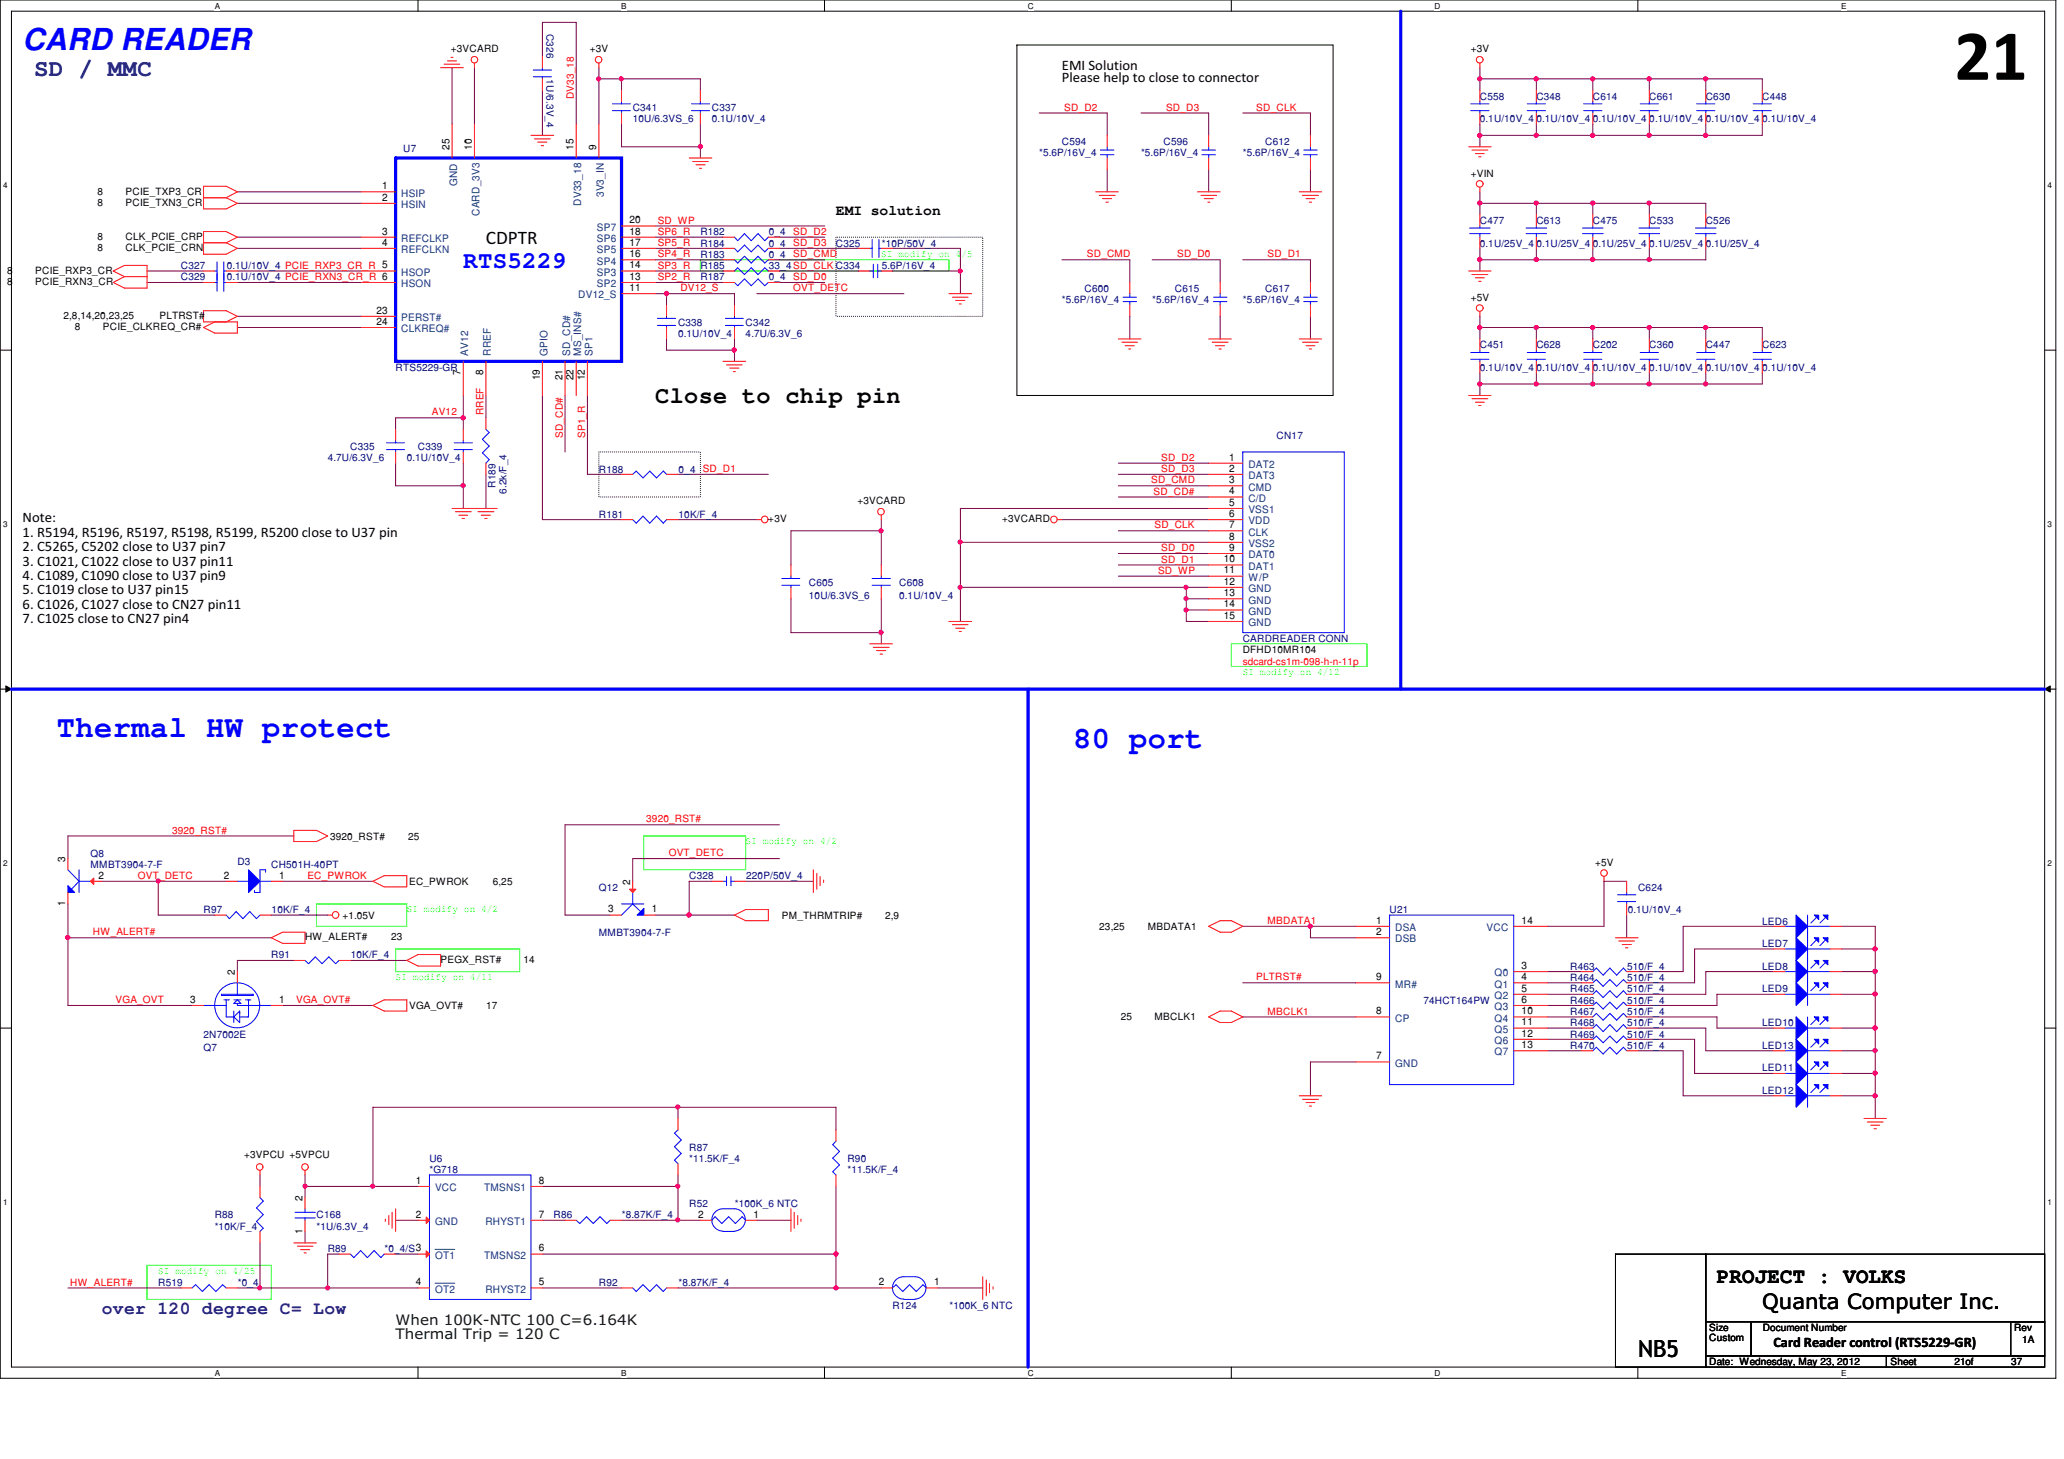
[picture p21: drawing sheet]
<svg xmlns="http://www.w3.org/2000/svg" width="297mm" height="210mm" viewBox="0 0 297 210" stroke-linecap="round" stroke-linejoin="round" font-family="sans-serif">
<defs><g id="words">
<text font-size="10.4" x="281.3" y="11.5">21</text>
<g font-size="4.4" fill="#00f">
<text x="3.3" y="7.2">CARD READER</text>
<text x="8.2" y="106">Thermal HW protect</text>
<text x="154.5" y="107.7">80 port</text>
</g>
<text font-size="3.4" fill="#00007f" x="4.9" y="10.9">SD / MMC</text>
<text font-size="3.4" fill="#00f" x="66.7" y="38.5">RTS5229</text>
<g font-size="3.4">
<text x="94.3" y="58">Close to chip pin</text>
<text x="235.7" y="195.2">NB5</text>
</g>
<g font-size="3">
<text x="247.1" y="184.6">PROJECT : VOLKS</text>
<text x="253.6" y="188.3">Quanta Computer Inc.</text>
</g>
<text font-size="2.8" x="69.9" y="35.1">CDPTR</text>
<text font-size="2.6" fill="#3f007f" x="14.6" y="189.1">over 120 degree C= Low</text>
<g font-size="2.1">
<text x="152.8" y="11.7">Please help to close to connector</text>
<text x="152.8" y="10.1">EMI Solution</text>
<text x="120.3" y="30.9">EMI solution</text>
<text x="3.3" y="75.1">Note:</text>
<text x="3.3" y="77.2">1. R5194, R5196, R5197, R5198, R5199, R5200 close to U37 pin</text>
<text x="3.3" y="79.3">2. C5265, C5202 close to U37 pin7</text>
<text x="3.3" y="81.4">3. C1021, C1022 close to U37 pin11</text>
<text x="3.3" y="83.4">4. C1089, C1090 close to U37 pin9</text>
<text x="3.3" y="85.5">5. C1019 close to U37 pin15</text>
<text x="3.3" y="87.6">6. C1026, C1027 close to CN27 pin11</text>
<text x="3.3" y="89.7">7. C1025 close to CN27 pin4</text>
<text x="255.2" y="193.8">Card Reader control (RTS5229-GR)</text>
</g>
<g font-size="2.1" fill="#003f00">
<text x="56.9" y="190.6">When 100K-NTC 100 C=6.164K</text>
<text x="56.9" y="192.7">Thermal Trip = 120 C</text>
</g>
<g font-size="1.5">
<text x="64.7" y="21.6" transform="rotate(-90 64.7 21.6)">25</text>
<text x="67.9" y="21.6" transform="rotate(-90 67.9 21.6)">10</text>
<text x="82.5" y="21.6" transform="rotate(-90 82.5 21.6)">15</text>
<text x="85.8" y="21.6" transform="rotate(-90 85.8 21.6)">9</text>
<text x="55" y="27.2">1</text>
<text x="55" y="28.9">2</text>
<text x="55" y="33.7">3</text>
<text x="55" y="35.3">4</text>
<text x="90.6" y="35.3">17</text>
<text x="90.6" y="33.7">18</text>
<text x="90.6" y="32.1">20</text>
<text x="90.6" y="40.3">13</text>
<text x="90.6" y="38.6">14</text>
<text x="90.6" y="37">16</text>
<text x="90.6" y="41.9">11</text>
<text x="54.2" y="45.1">23</text>
<text x="54.2" y="46.7">24</text>
<text x="66.3" y="53.9" transform="rotate(-90 66.3 53.9)">7</text>
<text x="69.6" y="53.9" transform="rotate(-90 69.6 53.9)">8</text>
<text x="77.7" y="54.7" transform="rotate(-90 77.7 54.7)">19</text>
<text x="80.9" y="54.7" transform="rotate(-90 80.9 54.7)">21</text>
<text x="82.5" y="54.7" transform="rotate(-90 82.5 54.7)">22</text>
<text x="84.2" y="54.7" transform="rotate(-90 84.2 54.7)">12</text>
<text x="176.9" y="66.3">1</text>
<text x="176.9" y="67.9">2</text>
<text x="176.9" y="69.5">3</text>
<text x="176.9" y="71.1">4</text>
<text x="176.9" y="74.4">6</text>
<text x="176.9" y="72.8">5</text>
<text x="176.9" y="76">7</text>
<text x="176.9" y="77.6">8</text>
<text x="176.1" y="80.9">10</text>
<text x="176.1" y="82.5">11</text>
<text x="176.9" y="79.2">9</text>
<text x="176.1" y="84.1">12</text>
<text x="176.1" y="85.8">13</text>
<text x="176.1" y="87.4">14</text>
<text x="176.1" y="89">15</text>
<text x="9.4" y="124" transform="rotate(-90 9.4 124)">3</text>
<text x="9.4" y="130.3" transform="rotate(-90 9.4 130.3)">1</text>
<text x="14.2" y="126.4">2</text>
<text x="32.2" y="126.4">2</text>
<text x="40.2" y="126.4">1</text>
<text x="87.5" y="131.3">3</text>
<text x="90.7" y="127.3" transform="rotate(-90 90.7 127.3)">2</text>
<text x="93.8" y="131.3">1</text>
<text x="198" y="132.9">1</text>
<text x="198" y="134.5">2</text>
<text x="219" y="132.9">14</text>
<text x="33.8" y="140.3" transform="rotate(-90 33.8 140.3)">2</text>
<text x="198" y="141">9</text>
<text x="219" y="139.4">3</text>
<text x="219" y="141">4</text>
<text x="219" y="142.7">5</text>
<text x="27.3" y="144.3">3</text>
<text x="40.2" y="144.3">1</text>
<text x="198" y="145.9">8</text>
<text x="219" y="144.3">6</text>
<text x="219" y="145.9">10</text>
<text x="219" y="147.5">11</text>
<text x="219" y="149.1">12</text>
<text x="198" y="152.4">7</text>
<text x="219" y="150.8">13</text>
<text x="43.5" y="172.8" transform="rotate(-90 43.5 172.8)">2</text>
<text x="59.9" y="170.3">1</text>
<text x="77.6" y="170.3">8</text>
<text x="43.5" y="177.5" transform="rotate(-90 43.5 177.5)">1</text>
<text x="59.9" y="175.2">2</text>
<text x="77.6" y="175.2">7</text>
<text x="100.5" y="175.2">2</text>
<text x="108.5" y="175.2">1</text>
<text x="59.9" y="184.9">4</text>
<text x="77.6" y="184.9">5</text>
<text x="77.6" y="180">6</text>
<text x="126.5" y="184.9">2</text>
<text x="134.4" y="184.9">1</text>
</g>
<g font-size="1.5" fill="#003f7f">
<text x="57.7" y="28.3">HSIP</text>
<text x="57.7" y="29.9">HSIN</text>
<text x="65.8" y="26.8" transform="rotate(-90 65.8 26.8)">GND</text>
<text x="83.6" y="29.6" transform="rotate(-90 83.6 29.6)">DV33_18</text>
<text x="86.9" y="28.4" transform="rotate(-90 86.9 28.4)">3V3_IN</text>
<text x="57.7" y="34.8">REFCLKP</text>
<text x="69" y="31.1" transform="rotate(-90 69 31.1)">CARD_3V3</text>
<text x="85.9" y="34.8">SP6</text>
<text x="85.9" y="33.2">SP7</text>
<text x="57.7" y="36.4">REFCLKN</text>
<text x="57.7" y="41.3">HSON</text>
<text x="57.7" y="39.7">HSOP</text>
<text x="85.9" y="41.3">SP2</text>
<text x="85.9" y="39.7">SP3</text>
<text x="85.9" y="38.1">SP4</text>
<text x="85.9" y="36.4">SP5</text>
<text x="57.7" y="46.2">PERST#</text>
<text x="57.7" y="47.8">CLKREQ#</text>
<text x="83.2" y="42.9">DV12_S</text>
<text x="67.4" y="51.2" transform="rotate(-90 67.4 51.2)">AV12</text>
<text x="70.7" y="51.2" transform="rotate(-90 70.7 51.2)">RREF</text>
<text x="78.8" y="51.2" transform="rotate(-90 78.8 51.2)">GPIO</text>
<text x="82" y="51.2" transform="rotate(-90 82 51.2)">SD_CD#</text>
<text x="83.6" y="51.2" transform="rotate(-90 83.6 51.2)">MS_INS#</text>
<text x="85.3" y="51.2" transform="rotate(-90 85.3 51.2)">SP1</text>
<text x="179.7" y="67.3">DAT2</text>
<text x="179.7" y="68.9">DAT3</text>
<text x="179.7" y="70.6">CMD</text>
<text x="179.7" y="75.4">VDD</text>
<text x="179.7" y="72.2">C/D</text>
<text x="179.7" y="73.8">VSS1</text>
<text x="179.7" y="77">CLK</text>
<text x="179.7" y="80.3">DAT0</text>
<text x="179.7" y="78.7">VSS2</text>
<text x="179.7" y="82">DAT1</text>
<text x="179.7" y="83.6">W/P</text>
<text x="179.7" y="85.2">GND</text>
<text x="179.7" y="86.8">GND</text>
<text x="179.7" y="88.4">GND</text>
<text x="179.7" y="90.1">GND</text>
<text x="200.8" y="133.9">DSA</text>
<text x="200.8" y="135.6">DSB</text>
<text x="213.9" y="133.9">VCC</text>
<text x="200.8" y="142.1">MR#</text>
<text x="215.1" y="140.5">Q0</text>
<text x="215.1" y="142.1">Q1</text>
<text x="215.1" y="143.7">Q2</text>
<text x="200.8" y="147">CP</text>
<text x="215.1" y="145.3">Q3</text>
<text x="215.1" y="147">Q4</text>
<text x="215.1" y="148.6">Q5</text>
<text x="200.8" y="153.5">GND</text>
<text x="215.1" y="150.2">Q6</text>
<text x="215.1" y="151.8">Q7</text>
<text x="62.6" y="171.4">VCC</text>
<text x="69.7" y="171.4">TMSNS1</text>
<text x="62.6" y="176.2">GND</text>
<text x="69.8" y="176.2">RHYST1</text>
<text x="62.6" y="186">OT2</text>
<text x="62.6" y="181.1">OT1</text>
<text x="69.7" y="181.1">TMSNS2</text>
<text x="69.8" y="186">RHYST2</text>
</g>
<g font-size="1.4" fill="#00007f">
<text x="78.7" y="4.9" transform="rotate(90 78.7 4.9)">C326</text>
<text x="78.7" y="11.4" transform="rotate(90 78.7 11.4)">1U/6.3V_4</text>
<text x="91.1" y="16">C341</text>
<text x="91.1" y="17.6">10U/6.3VS_6</text>
<text x="102.4" y="16">C337</text>
<text x="102.4" y="17.6">0.1U/10V_4</text>
<text x="213" y="14.4">C558</text>
<text x="213" y="17.6">0.1U/10V_4</text>
<text x="221.1" y="14.4">C348</text>
<text x="221.1" y="17.6">0.1U/10V_4</text>
<text x="229.2" y="14.4">C614</text>
<text x="229.2" y="17.6">0.1U/10V_4</text>
<text x="237.4" y="14.4">C661</text>
<text x="237.4" y="17.6">0.1U/10V_4</text>
<text x="245.5" y="14.4">C630</text>
<text x="245.5" y="17.6">0.1U/10V_4</text>
<text x="253.6" y="14.4">C448</text>
<text x="253.6" y="17.6">0.1U/10V_4</text>
<text x="58" y="21.8">U7</text>
<text x="149.6" y="22.5">*5.6P/16V_4</text>
<text x="152.8" y="20.8">C594</text>
<text x="164.2" y="22.5">*5.6P/16V_4</text>
<text x="167.5" y="20.8">C596</text>
<text x="178.9" y="22.5">*5.6P/16V_4</text>
<text x="182.1" y="20.8">C612</text>
<text x="100.8" y="35.5">R184</text>
<text x="100.8" y="33.9">R182</text>
<text x="110.7" y="35.5">0_4</text>
<text x="110.7" y="33.9">0_4</text>
<text x="120.3" y="35.5">C325</text>
<text x="126.9" y="35.5">*10P/50V_4</text>
<text x="213" y="32.2">C477</text>
<text x="213" y="35.5">0.1U/25V_4</text>
<text x="221.1" y="32.2">C613</text>
<text x="221.1" y="35.5">0.1U/25V_4</text>
<text x="229.2" y="32.2">C475</text>
<text x="229.2" y="35.5">0.1U/25V_4</text>
<text x="237.4" y="32.2">C533</text>
<text x="237.4" y="35.5">0.1U/25V_4</text>
<text x="245.5" y="32.2">C526</text>
<text x="245.5" y="35.5">0.1U/25V_4</text>
<text x="26" y="38.7">C327</text>
<text x="26" y="40.3">C329</text>
<text x="32.6" y="38.7">0.1U/10V_4 PCIE_RXP3_CR_R 5</text>
<text x="32.6" y="40.3">0.1U/10V_4 PCIE_RXN3_CR_R 6</text>
<text x="100.8" y="37.1">R183</text>
<text x="100.8" y="38.7">R185</text>
<text x="100.8" y="40.3">R187</text>
<text x="110.7" y="37.1">0_4</text>
<text x="110.7" y="38.7">33_4 SD_CLK</text>
<text x="110.7" y="40.3">0_4</text>
<text x="120.3" y="38.7">C334</text>
<text x="126.9" y="38.7">5.6P/16V_4</text>
<text x="156.1" y="42">C600</text>
<text x="169.1" y="42">C615</text>
<text x="182.1" y="42">C617</text>
<text x="97.6" y="46.9">C338</text>
<text x="107.3" y="46.9">C342</text>
<text x="152.8" y="43.6">*5.6P/16V_4</text>
<text x="165.8" y="43.6">*5.6P/16V_4</text>
<text x="178.9" y="43.6">*5.6P/16V_4</text>
<text x="56.9" y="53.3">RTS5229-GR</text>
<text x="97.6" y="48.5">0.1U/10V_4</text>
<text x="107.3" y="48.5">4.7U/6.3V_6</text>
<text x="213" y="50.1">C451</text>
<text x="213" y="53.3">0.1U/10V_4</text>
<text x="221.1" y="50.1">C628</text>
<text x="221.1" y="53.3">0.1U/10V_4</text>
<text x="229.2" y="50.1">C202</text>
<text x="229.2" y="53.3">0.1U/10V_4</text>
<text x="237.4" y="50.1">C360</text>
<text x="237.4" y="53.3">0.1U/10V_4</text>
<text x="245.5" y="50.1">C447</text>
<text x="245.5" y="53.3">0.1U/10V_4</text>
<text x="253.6" y="50.1">C623</text>
<text x="253.6" y="53.3">0.1U/10V_4</text>
<text x="50.4" y="64.7">C335</text>
<text x="60.2" y="64.7">C339</text>
<text x="183.7" y="63.1">CN17</text>
<text x="47.2" y="66.4">4.7U/6.3V_6</text>
<text x="58.5" y="66.4">0.1U/10V_4</text>
<text x="71.3" y="70.2" transform="rotate(-90 71.3 70.2)">R189</text>
<text x="72.9" y="71" transform="rotate(-90 72.9 71)">6.2k/F_4</text>
<text x="86.2" y="68">R188</text>
<text x="97.7" y="68">0_4</text>
<text x="86.2" y="74.5">R181</text>
<text x="97.7" y="74.5">10K/F_4</text>
<text x="116.4" y="84.2">C605</text>
<text x="116.4" y="86.2">10U/6.3VS_6</text>
<text x="129.4" y="84.2">C608</text>
<text x="129.4" y="86.2">0.1U/10V_4</text>
<text x="178.9" y="92.4">CARDREADER CONN</text>
<text x="13" y="123.3">Q8</text>
<text x="13" y="124.9">MMBT3904-7-F</text>
<text x="34.2" y="124.4">D3</text>
<text x="39" y="124.9">CH501H-40PT</text>
<text x="29.3" y="131.4">R97</text>
<text x="39.1" y="131.4">10K/F_4</text>
<text x="86.2" y="128.1">Q12</text>
<text x="99.2" y="126.5">C328</text>
<text x="107.4" y="126.5">220P/50V_4</text>
<text x="200" y="131.4">U21</text>
<text x="234.3" y="131.4">0.1U/10V_4</text>
<text x="235.8" y="128.1">C624</text>
<text x="39" y="137.9">R91</text>
<text x="50.5" y="137.9">10K/F_4</text>
<text x="86.2" y="134.6">MMBT3904-7-F</text>
<text x="253.6" y="133">LED6</text>
<text x="253.6" y="136.3">LED7</text>
<text x="226" y="142.7">R465</text>
<text x="226" y="139.5">R463</text>
<text x="226" y="141.1">R464</text>
<text x="234.2" y="142.7">510/F_4</text>
<text x="234.2" y="139.5">510/F_4</text>
<text x="234.2" y="141.1">510/F_4</text>
<text x="253.6" y="142.7">LED9</text>
<text x="253.6" y="139.5">LED8</text>
<text x="29.3" y="149.3">2N7002E</text>
<text x="204.8" y="144.4">74HCT164PW</text>
<text x="226" y="147.7">R468</text>
<text x="226" y="149.3">R469</text>
<text x="226" y="144.4">R466</text>
<text x="226" y="146">R467</text>
<text x="234.2" y="147.7">510/F_4</text>
<text x="234.2" y="149.3">510/F_4</text>
<text x="234.2" y="144.4">510/F_4</text>
<text x="234.2" y="146">510/F_4</text>
<text x="253.6" y="147.7">LED10</text>
<text x="29.3" y="151.2">Q7</text>
<text x="226" y="150.9">R470</text>
<text x="234.2" y="150.9">510/F_4</text>
<text x="253.6" y="150.9">LED13</text>
<text x="253.6" y="154.1">LED11</text>
<text x="253.6" y="157.4">LED12</text>
<text x="61.8" y="167.1">U6</text>
<text x="99.2" y="165.5">R87</text>
<text x="99.2" y="167.1">*11.5K/F_4</text>
<text x="122" y="167.1">R90</text>
<text x="61.8" y="168.8">*G718</text>
<text x="99.2" y="173.7">R52</text>
<text x="105.8" y="173.7">*100K_6 NTC</text>
<text x="122" y="168.8">*11.5K/F_4</text>
<text x="30.9" y="175.3">R88</text>
<text x="30.9" y="176.9">*10K/F_4</text>
<text x="45.5" y="175.3">C168</text>
<text x="45.5" y="176.9">*1U/6.3V_4</text>
<text x="79.7" y="175.3">R86</text>
<text x="89.5" y="175.3">*8.87K/F_4</text>
<text x="22.8" y="185">R519</text>
<text x="34.2" y="185">*0_4</text>
<text x="47.2" y="180.2">R89</text>
<text x="55.3" y="180.2">*0_4/S3</text>
<text x="86.2" y="185">R92</text>
<text x="97.6" y="185">*8.87K/F_4</text>
<text x="128.4" y="188.3">R124</text>
<text x="136.6" y="188.3">*100K_6 NTC</text>
</g>
<g font-size="1.4">
<text x="64.9" y="7.5">+3VCARD</text>
<text x="84.9" y="7.5">+3V</text>
<text x="211.7" y="7.5">+3V</text>
<text x="14" y="29.6">8</text>
<text x="14" y="28">8</text>
<text x="18.1" y="29.6">PCIE_TXN3_CR</text>
<text x="18.1" y="28">PCIE_TXP3_CR</text>
<text x="211.7" y="25.4">+VIN</text>
<text x="14" y="34.5">8</text>
<text x="18.1" y="34.5">CLK_PCIE_CRP</text>
<text x="1" y="41">8</text>
<text x="1" y="39.4">8</text>
<text x="5.1" y="41">PCIE_RXN3_CR</text>
<text x="5.1" y="39.4">PCIE_RXP3_CR</text>
<text x="14" y="36.1">8</text>
<text x="18.1" y="36.1">CLK_PCIE_CRN</text>
<text x="9.1" y="45.9">2,8,14,20,23,25</text>
<text x="10.7" y="47.5">8</text>
<text x="14.8" y="47.5">PCIE_CLKREQ_CR#</text>
<text x="22.9" y="45.9">PLTRST#</text>
<text x="211.7" y="43.3">+5V</text>
<text x="110.6" y="75.1">+3V</text>
<text x="123.4" y="72.6">+3VCARD</text>
<text x="144.2" y="75.1">+3VCARD</text>
<text x="178.9" y="94">DFHD10MR104</text>
<text x="47.5" y="120.8">3920_RST#</text>
<text x="58.7" y="120.8">25</text>
<text x="229.6" y="124.5">+5V</text>
<text x="58.9" y="127.3">EC_PWROK</text>
<text x="70.9" y="127.3">6,25</text>
<text x="43.9" y="135.3">HW_ALERT#</text>
<text x="49.3" y="132.2">+1.05V</text>
<text x="56.3" y="135.3">23</text>
<text x="112.5" y="132.2">PM_THRMTRIP#</text>
<text x="127.4" y="132.2">2,9</text>
<text x="158.2" y="133.8">23,25</text>
<text x="165.2" y="133.8">MBDATA1</text>
<text x="63.4" y="138.6">PEGX_RST#</text>
<text x="75.3" y="138.6">14</text>
<text x="58.9" y="145.2">VGA_OVT#</text>
<text x="69.9" y="145.2">17</text>
<text x="161.3" y="146.8">25</text>
<text x="166.2" y="146.8">MBCLK1</text>
<text x="35.1" y="166.7">+3VPCU +5VPCU</text>
<text x="246" y="191.5">Size</text>
<text x="253.7" y="191.5">Document Number</text>
<text x="289.9" y="191.5">Rev</text>
<text x="246" y="196.4">Date: Wednesday, May 23, 2012</text>
<text x="246" y="193">Custom</text>
<text x="272.1" y="196.4">Sheet</text>
<text x="281.3" y="196.4">21of</text>
<text x="289.4" y="196.4">37</text>
<text x="291" y="193.2">1A</text>
</g>
<g font-size="1.4" fill="#f00">
<text x="82.6" y="14.3" transform="rotate(-90 82.6 14.3)">DV33_18</text>
<text x="153.2" y="15.9">SD_D2</text>
<text x="167.8" y="15.9">SD_D3</text>
<text x="180.8" y="15.9">SD_CLK</text>
<text x="94.7" y="35.4">SP5_R</text>
<text x="94.7" y="32.2">SD_WP</text>
<text x="94.7" y="33.8">SP6_R</text>
<text x="114.2" y="33.8">SD_D2</text>
<text x="114.2" y="35.4">SD_D3</text>
<text x="94.7" y="37">SP4_R</text>
<text x="94.7" y="38.7">SP3_R</text>
<text x="94.7" y="40.3">SP2_R</text>
<text x="97.9" y="41.9">DV12_S</text>
<text x="114.2" y="37">SD_CMD</text>
<text x="114.2" y="40.3">SD_D0</text>
<text x="114.2" y="41.9">OVT_DETC</text>
<text x="156.4" y="37">SD_CMD</text>
<text x="169.4" y="37">SD_D0</text>
<text x="182.4" y="37">SD_D1</text>
<text x="62.1" y="59.8">AV12</text>
<text x="69.6" y="59.8" transform="rotate(-90 69.6 59.8)">RREF</text>
<text x="81" y="63" transform="rotate(-90 81 63)">SD_CD#</text>
<text x="84.2" y="63" transform="rotate(-90 84.2 63)">SP1_R</text>
<text x="101.1" y="67.9">SD_D1</text>
<text x="165.7" y="69.6">SD_CMD</text>
<text x="166" y="71.2">SD_CD#</text>
<text x="167.1" y="67.9">SD_D3</text>
<text x="167.1" y="66.3">SD_D2</text>
<text x="166.2" y="76">SD_CLK</text>
<text x="166.7" y="82.6">SD_WP</text>
<text x="167.1" y="80.9">SD_D1</text>
<text x="167.1" y="79.3">SD_D0</text>
<text x="178.9" y="95.6">sdcard-cs1m-098-h-n-11p</text>
<text x="24.8" y="119.9">3920_RST#</text>
<text x="93" y="118.3">3920_RST#</text>
<text x="96.3" y="123.2">OVT_DETC</text>
<text x="19.9" y="126.4">OVT_DETC</text>
<text x="44.2" y="126.4">EC_PWROK</text>
<text x="13.4" y="134.6">HW_ALERT#</text>
<text x="182.4" y="132.9">MBDATA1</text>
<text x="180.8" y="141.1">PLTRST#</text>
<text x="16.6" y="144.3">VGA_OVT</text>
<text x="42.6" y="144.3">VGA_OVT#</text>
<text x="182.4" y="146">MBCLK1</text>
<text x="10.1" y="185">HW_ALERT#</text>
</g>
<g font-size="1.4" fill="#0f0">
<text x="126.8" y="36.9">SI modify on 4</text>
<text x="138.4" y="36.9">/5</text>
<text x="178.9" y="97.1">SI modify on 4/12</text>
<text x="107.3" y="121.5">SI modify on 4/2</text>
<text x="58.5" y="131.2">SI modify on 4/2</text>
<text x="56.9" y="141">SI modify on 4/11</text>
<text x="22.8" y="183.2">SI modify on 4/25</text>
</g>
<g font-size="1.2">
<text x="30.9" y="1.2">A</text>
<text x="89.4" y="1.2">B</text>
<text x="147.9" y="1.2">C</text>
<text x="206.5" y="1.2">D</text>
<text x="265" y="1.2">E</text>
<text x=".5" y="27.1">4</text>
<text x="294.7" y="27.1">4</text>
<text x=".5" y="75.8">3</text>
<text x="294.7" y="75.8">3</text>
<text x=".5" y="124.6">2</text>
<text x="294.7" y="124.6">2</text>
<text x=".5" y="173.3">1</text>
<text x="294.7" y="173.3">1</text>
<text x="30.9" y="197.9">A</text>
<text x="89.4" y="197.9">B</text>
<text x="147.9" y="197.9">C</text>
<text x="206.5" y="197.9">D</text>
<text x="265" y="197.9">E</text>
</g>
</g></defs>
<path d="M0 0h295.9v198.3h-295.9zM1.6 1.6h292.7v195.1h-292.7z" fill="none" stroke="#000" stroke-width=".14"/>
<g fill="#fff">
<path d="M30.9 .2h.7v1.3h-.7z"/>
<path d="M30.9 196.8h.7v1.4h-.7z"/>
</g>
<path d="M60.2 0v1.6M60.2 196.7v1.6" fill="none" stroke="#000" stroke-width=".14"/>
<g fill="#fff">
<path d="M89.4 .2h.7v1.3h-.7z"/>
<path d="M89.4 196.8h.7v1.4h-.7z"/>
</g>
<path d="M118.7 0v1.6M118.7 196.7v1.6" fill="none" stroke="#000" stroke-width=".14"/>
<g fill="#fff">
<path d="M147.9 .2h.8v1.3h-.8z"/>
<path d="M147.9 196.8h.8v1.4h-.8z"/>
</g>
<path d="M177.2 0v1.6M177.2 196.7v1.6" fill="none" stroke="#000" stroke-width=".14"/>
<g fill="#fff">
<path d="M206.5 .2h.8v1.3h-.8z"/>
<path d="M206.5 196.8h.8v1.4h-.8z"/>
</g>
<path d="M235.7 0v1.6M235.7 196.7v1.6" fill="none" stroke="#000" stroke-width=".14"/>
<g fill="#fff">
<path d="M265 .2h.7v1.3h-.7z"/>
<path d="M265 196.8h.7v1.4h-.7z"/>
<path d="M.5 26h.6v1.3h-.6z"/>
<path d="M294.7 26h.6v1.3h-.6z"/>
<path d="M.5 74.8h.6v1.3h-.6z"/>
<path d="M294.7 74.8h.6v1.3h-.6z"/>
</g>
<path d="M0 50.4h1.6M294.3 50.4h1.6" fill="none" stroke="#000" stroke-width=".14"/>
<g fill="#fff">
<path d="M.5 123.5h.6v1.3h-.6z"/>
<path d="M294.7 123.5h.6v1.3h-.6z"/>
</g>
<path d="M0 99.1h1.6M.8 98.7l.8 .4-.8 .5zM294.3 99.1l.8-.4v.9zM294.3 99.1h1.6" fill="none" stroke="#000" stroke-width=".14"/>
<path d="M.8 98.7l.8 .4-.8 .5zM294.3 99.1l.8-.4v.9z" fill="#000"/>
<g fill="#fff">
<path d="M.5 172.3h.6v1.3h-.6z"/>
<path d="M294.7 172.3h.6v1.3h-.6z"/>
</g>
<path d="M146.3 6.5h45.6v50.4h-45.6zM0 147.9h1.6M294.3 147.9h1.6" fill="none" stroke="#000" stroke-width=".14"/>
<path d="M201.6 1.6v97.5M1.6 99.1h292.7M148 99.1v97.6" fill="none" stroke="#00f" stroke-width=".47"/>
<path d="M120.3 34.1v11.4h21.1v-11.4h-21.1M86.2 65v6.5h14.6v-6.5h-14.6" fill="none" stroke="#000" stroke-width=".14" stroke-dasharray="0 .3"/>
<path d="M100.8 37.4h35.8v1.6h-35.8zM177.2 92.6h19.5v3.3h-19.5zM45.5 130h13v3.3h-13zM56.9 136.5h17.9v3.3h-17.9zM92.7 120.3h14.6v4.8h-14.6zM21.2 182h17.8v4.9h-17.8z" fill="none" stroke="#0f0" stroke-width=".14"/>
<g fill="none" stroke="#7f003f" stroke-width=".14">
<path d="M149.6 16.3h9.7v3.2M164.2 16.3h9.7v3.2M178.9 16.3h9.7v3.2M138.2 35.7v3.3h-9.8M152.8 37.4h9.8v3.2M159.3 24.4v3.2M165.8 37.4h9.8v3.2M173.9 24.4v3.2M178.9 37.4h9.7v3.2M188.6 24.4v3.2M162.6 45.5v3.3M175.6 45.5v3.3"/>
<path d="M188.6 45.5v3.3"/>
</g>
<circle cx="138.2" cy="39" r=".3" fill="#f0f"/>
<circle cx="138.2" cy="39" r=".3" fill="none" stroke="#f0f" stroke-width=".14"/>
<path d="M68.3 9.7v8.2M82.9 3.2v14.7M86.2 9.7v1.6h3.2M100.8 17.9v3.2M56.9 60.1h9.8" fill="none" stroke="#7f003f" stroke-width=".14"/>
<circle cx="66.7" cy="60.1" r=".31" fill="#f0f"/>
<circle cx="66.7" cy="60.1" r=".31" fill="none" stroke="#f0f" stroke-width=".14"/>
<path d="M34.2 45.5h17.8M56.9 60.1v1.7M56.9 66.6v3.3h9.8M66.7 60.1v1.7M66.7 66.6v6.6" fill="none" stroke="#7f003f" stroke-width=".14"/>
<circle cx="66.7" cy="69.8" r=".31" fill="#f0f"/>
<circle cx="66.7" cy="69.8" r=".31" fill="none" stroke="#f0f" stroke-width=".14"/>
<path d="M105.7 42.2h-9.8v1.7" fill="none" stroke="#7f003f" stroke-width=".14"/>
<circle cx="95.9" cy="42.2" r=".31" fill="#f0f"/>
<circle cx="95.9" cy="42.2" r=".31" fill="none" stroke="#f0f" stroke-width=".14"/>
<path d="M105.7 50.4v1.6" fill="none" stroke="#7f003f" stroke-width=".14"/>
<circle cx="105.7" cy="50.4" r=".31" fill="#f0f"/>
<circle cx="105.7" cy="50.4" r=".31" fill="none" stroke="#f0f" stroke-width=".14"/>
<path d="M78.1 13v6.5M89.4 21.1h11.4M34.2 40.6h17.8M69.9 56.9v3.2M81.3 56.9v8.1M95.9 48.8v1.6h9.8M105.7 42.2v1.7" fill="none" stroke="#7f003f" stroke-width=".14"/>
<circle cx="100.8" cy="21.1" r=".3" fill="#f0f"/>
<circle cx="100.8" cy="21.1" r=".3" fill="none" stroke="#f0f" stroke-width=".14"/>
<path d="M65.1 9.7v8.2M82.9 3.2h-4.8v4.9M89.4 17.9v3.2M89.4 11.3h11.4M21.2 39h8.1M34.2 39h17.8M21.2 40.6h8.1M34.2 47.1h17.8M69.9 68.2v5" fill="none" stroke="#7f003f" stroke-width=".14"/>
<circle cx="89.4" cy="11.3" r=".3" fill="#f0f"/>
<circle cx="89.4" cy="11.3" r=".3" fill="none" stroke="#f0f" stroke-width=".14"/>
<path d="M86.2 11.3v6.6M89.4 11.3v1.7M100.8 11.3v1.7M100.8 21.1v1.6" fill="none" stroke="#7f003f" stroke-width=".14"/>
<circle cx="86.1" cy="11.3" r=".3" fill="#f0f"/>
<circle cx="86.1" cy="11.3" r=".3" fill="none" stroke="#f0f" stroke-width=".14"/>
<g fill="none" stroke="#7f003f" stroke-width=".14">
<path d="M34.2 35.7h17.8M34.2 34.1h17.8M34.2 29.3h17.8M34.2 27.6h17.8M94.3 37.4h9.8M94.3 35.7h9.8M94.3 32.5h24.4M94.3 39h9.8M94.3 34.1h9.8M112.2 37.4h6.5M112.2 35.7h11.4M112.2 39h11.4"/>
<path d="M112.2 34.1h6.5M128.4 35.7h9.8M138.2 39v3.2M66.7 56.9v3.2M78.1 56.9v17.9M84.5 56.9v11.3M94.3 42.2h1.6M94.3 40.6h9.8M105.7 48.8v1.6M112.2 40.6h6.5M138.2 84.5h32.5v1.6M170.7 89.4h3.2"/>
</g>
<circle cx="170.7" cy="84.5" r=".3" fill="#f0f"/>
<circle cx="170.7" cy="84.5" r=".3" fill="none" stroke="#f0f" stroke-width=".14"/>
<circle cx="138.2" cy="84.5" r=".3" fill="#f0f"/>
<circle cx="138.2" cy="84.5" r=".3" fill="none" stroke="#f0f" stroke-width=".14"/>
<path d="M170.7 86.1h3.2M170.7 87.8v1.6" fill="none" stroke="#7f003f" stroke-width=".14"/>
<circle cx="170.7" cy="87.8" r=".3" fill="#f0f"/>
<circle cx="170.7" cy="87.8" r=".3" fill="none" stroke="#f0f" stroke-width=".14"/>
<path d="M152.8 74.8h21.1M173.9 73.2h-35.7v4.8h35.7M138.2 84.5v4.9M170.7 84.5h3.2" fill="none" stroke="#7f003f" stroke-width=".14"/>
<circle cx="138.2" cy="78" r=".3" fill="#f0f"/>
<circle cx="138.2" cy="78" r=".3" fill="none" stroke="#f0f" stroke-width=".14"/>
<g fill="none" stroke="#7f003f" stroke-width=".14">
<path d="M78.1 74.8h11.3M84.5 68.2h4.9M97.6 68.2h13M97.6 74.8h11.3M138.2 78v6.5M160.9 68.2h13M160.9 69.9h13M160.9 76.4h13M160.9 79.6h13M160.9 66.6h13M160.9 71.5h13M113.8 81.3v-4.9h13v4.9"/>
<path d="M113.8 86.1v4.9h13M126.8 86.1v6.5M160.9 81.3h13M160.9 82.9h13M170.7 87.8h3.2"/>
</g>
<circle cx="126.8" cy="91" r=".31" fill="#f0f"/>
<circle cx="126.8" cy="91" r=".31" fill="none" stroke="#f0f" stroke-width=".14"/>
<path d="M126.8 74.8v1.6" fill="none" stroke="#7f003f" stroke-width=".14"/>
<circle cx="126.8" cy="76.4" r=".3" fill="#f0f"/>
<circle cx="126.8" cy="76.4" r=".3" fill="none" stroke="#f0f" stroke-width=".14"/>
<path d="M170.7 86.1v1.7" fill="none" stroke="#7f003f" stroke-width=".14"/>
<circle cx="170.7" cy="86.1" r=".3" fill="#f0f"/>
<circle cx="170.7" cy="86.1" r=".3" fill="none" stroke="#f0f" stroke-width=".14"/>
<path d="M37.4 169v1.7M43.9 170.7h9.8" fill="none" stroke="#7f003f" stroke-width=".14"/>
<circle cx="43.9" cy="170.6" r=".3" fill="#f0f"/>
<circle cx="43.9" cy="170.6" r=".3" fill="none" stroke="#f0f" stroke-width=".14"/>
<path d="M37.4 185.3h9.8" fill="none" stroke="#7f003f" stroke-width=".14"/>
<circle cx="47.2" cy="185.3" r=".3" fill="#f0f"/>
<circle cx="47.2" cy="185.3" r=".3" fill="none" stroke="#f0f" stroke-width=".14"/>
<circle cx="37.4" cy="185.3" r=".3" fill="#f0f"/>
<circle cx="37.4" cy="185.3" r=".3" fill="none" stroke="#f0f" stroke-width=".14"/>
<path d="M37.4 178.8v6.5M43.9 169v3.3M43.9 177.2v1.6M53.7 170.7h6.5M78.1 175.6h3.2M97.6 175.6h3.2M48.8 180.4h-1.6v4.9h13M56.9 180.4h3.3M120.3 180.4v4.9h6.5M135 185.3h6.4" fill="none" stroke="#7f003f" stroke-width=".14"/>
<circle cx="53.6" cy="170.6" r=".3" fill="#f0f"/>
<circle cx="53.6" cy="170.6" r=".3" fill="none" stroke="#f0f" stroke-width=".14"/>
<path d="M78.1 170.7h19.5v4.9h-8.2" fill="none" stroke="#7f003f" stroke-width=".14"/>
<circle cx="97.5" cy="175.5" r=".3" fill="#f0f"/>
<circle cx="97.5" cy="175.5" r=".3" fill="none" stroke="#f0f" stroke-width=".14"/>
<circle cx="97.5" cy="170.6" r=".3" fill="#f0f"/>
<circle cx="97.5" cy="170.6" r=".3" fill="none" stroke="#f0f" stroke-width=".14"/>
<path d="M56.9 175.6h3.3M97.6 160.9v-1.6h-43.9v11.4M108.9 175.6h4.9M78.1 180.4h42.2" fill="none" stroke="#7f003f" stroke-width=".14"/>
<circle cx="97.5" cy="159.3" r=".3" fill="#f0f"/>
<circle cx="97.5" cy="159.3" r=".3" fill="none" stroke="#f0f" stroke-width=".14"/>
<path d="M97.6 159.3h22.7v3.3M78.1 185.3h11.3M97.6 185.3h22.7" fill="none" stroke="#7f003f" stroke-width=".14"/>
<circle cx="120.3" cy="185.3" r=".3" fill="#f0f"/>
<circle cx="120.3" cy="185.3" r=".3" fill="none" stroke="#f0f" stroke-width=".14"/>
<path d="M120.3 170.7v9.7" fill="none" stroke="#7f003f" stroke-width=".14"/>
<circle cx="120.3" cy="180.4" r=".31" fill="#f0f"/>
<circle cx="120.3" cy="180.4" r=".31" fill="none" stroke="#f0f" stroke-width=".14"/>
<path d="M9.8 134.9h29.2M22.8 126.8h9.8M97.6 169v1.7" fill="none" stroke="#7f003f" stroke-width=".14"/>
<circle cx="9.8" cy="134.9" r=".31" fill="#f0f"/>
<circle cx="9.8" cy="134.9" r=".31" fill="none" stroke="#f0f" stroke-width=".14"/>
<path d="M14.6 126.8h8.2v4.9M40.7 126.8h13M42.3 120.3h-32.5v3.2" fill="none" stroke="#7f003f" stroke-width=".14"/>
<circle cx="22.8" cy="126.7" r=".3" fill="#f0f"/>
<circle cx="22.8" cy="126.7" r=".3" fill="none" stroke="#f0f" stroke-width=".14"/>
<path d="M9.8 130v4.9M22.8 131.7h8.1M39 131.7h8.2M178.9 133.3h9.7v1.6M222.7 139.8h4.9M195.1 152.8h-6.5v4.8M235.8 144.7h11.3M247.1 147.9h8.1M265 154.4h4.9" fill="none" stroke="#7f003f" stroke-width=".14"/>
<circle cx="188.6" cy="133.3" r=".31" fill="#f0f"/>
<circle cx="188.6" cy="133.3" r=".31" fill="none" stroke="#f0f" stroke-width=".14"/>
<path d="M234.1 131.7v3.2M255.2 133.3h-13v6.5M265 133.3h4.9v6.5M265 136.5h4.9M222.7 147.9h4.9M222.7 149.5h4.9M222.7 141.4h4.9M235.8 147.9h9.7v3.3h9.7M235.8 146.3h11.3M255.2 143h-8.1v1.7M265 157.6h4.9v3.3" fill="none" stroke="#7f003f" stroke-width=".14"/>
<circle cx="269.8" cy="139.8" r=".32" fill="#f0f"/>
<circle cx="269.8" cy="139.8" r=".32" fill="none" stroke="#f0f" stroke-width=".14"/>
<circle cx="269.9" cy="136.5" r=".31" fill="#f0f"/>
<circle cx="269.9" cy="136.5" r=".31" fill="none" stroke="#f0f" stroke-width=".14"/>
<path d="M243.9 136.5v4.9M265 139.8h4.9v3.2M235.8 149.5h8.1v4.9h11.3M269.9 147.9v6.5" fill="none" stroke="#7f003f" stroke-width=".14"/>
<circle cx="269.9" cy="151.1" r=".31" fill="#f0f"/>
<circle cx="269.9" cy="151.1" r=".31" fill="none" stroke="#f0f" stroke-width=".14"/>
<circle cx="269.8" cy="147.9" r=".32" fill="#f0f"/>
<circle cx="269.8" cy="147.9" r=".32" fill="none" stroke="#f0f" stroke-width=".14"/>
<path d="M269.9 154.4v3.2" fill="none" stroke="#7f003f" stroke-width=".14"/>
<circle cx="269.9" cy="157.6" r=".31" fill="#f0f"/>
<circle cx="269.9" cy="157.6" r=".31" fill="none" stroke="#f0f" stroke-width=".14"/>
<circle cx="269.9" cy="154.4" r=".31" fill="#f0f"/>
<circle cx="269.9" cy="154.4" r=".31" fill="none" stroke="#f0f" stroke-width=".14"/>
<path d="M243.9 136.5h11.3M178.9 146.3h16.2M235.8 151.2h6.4M242.2 157.6h13M247.1 146.3v1.6M265 143h4.9" fill="none" stroke="#7f003f" stroke-width=".14"/>
<circle cx="269.9" cy="143" r=".31" fill="#f0f"/>
<circle cx="269.9" cy="143" r=".31" fill="none" stroke="#f0f" stroke-width=".14"/>
<g fill="none" stroke="#7f003f" stroke-width=".14">
<path d="M213 9.7v1.6h8.1M9.8 134.9v9.8h17.8M42.3 138.2h-8.1v1.6M50.4 138.2h8.1M188.6 133.3h6.5M188.6 134.9h6.5M234.1 126.8h-3.3v6.5h-8.1M235.8 139.8h6.4M255.2 139.8h-9.7v3.2h-9.7M40.7 144.7h13M178.9 141.4h16.2M222.7 151.2h4.9"/>
<path d="M222.7 143h4.9M222.7 146.3h4.9M222.7 144.7h4.9M235.8 141.4h8.1M242.2 151.2v6.4M265 151.2h4.9M269.9 143v4.9h-4.9"/>
</g>
<circle cx="213" cy="11.3" r=".31" fill="#f0f"/>
<circle cx="213" cy="11.3" r=".31" fill="none" stroke="#f0f" stroke-width=".14"/>
<path d="M213 11.3v1.7M237.4 13v-1.7h16.2v1.7M245.5 11.3v1.7" fill="none" stroke="#7f003f" stroke-width=".14"/>
<circle cx="237.3" cy="11.3" r=".31" fill="#f0f"/>
<circle cx="237.3" cy="11.3" r=".31" fill="none" stroke="#f0f" stroke-width=".14"/>
<circle cx="245.5" cy="11.3" r=".31" fill="#f0f"/>
<circle cx="245.5" cy="11.3" r=".31" fill="none" stroke="#f0f" stroke-width=".14"/>
<path d="M229.2 11.3v1.7M237.4 11.3h-16.3v1.7" fill="none" stroke="#7f003f" stroke-width=".14"/>
<circle cx="221.1" cy="11.3" r=".31" fill="#f0f"/>
<circle cx="221.1" cy="11.3" r=".31" fill="none" stroke="#f0f" stroke-width=".14"/>
<circle cx="229.2" cy="11.3" r=".31" fill="#f0f"/>
<circle cx="229.2" cy="11.3" r=".31" fill="none" stroke="#f0f" stroke-width=".14"/>
<path d="M213 17.9v1.6h8.1" fill="none" stroke="#7f003f" stroke-width=".14"/>
<circle cx="213" cy="19.5" r=".31" fill="#f0f"/>
<circle cx="213" cy="19.5" r=".31" fill="none" stroke="#f0f" stroke-width=".14"/>
<path d="M213 19.5v1.6M237.4 17.9v1.6h16.2v-1.6M245.5 17.9v1.6" fill="none" stroke="#7f003f" stroke-width=".14"/>
<circle cx="237.3" cy="19.5" r=".31" fill="#f0f"/>
<circle cx="237.3" cy="19.5" r=".31" fill="none" stroke="#f0f" stroke-width=".14"/>
<circle cx="245.5" cy="19.5" r=".31" fill="#f0f"/>
<circle cx="245.5" cy="19.5" r=".31" fill="none" stroke="#f0f" stroke-width=".14"/>
<path d="M221.1 17.9v1.6h16.3M229.2 17.9v1.6" fill="none" stroke="#7f003f" stroke-width=".14"/>
<circle cx="221.1" cy="19.5" r=".31" fill="#f0f"/>
<circle cx="221.1" cy="19.5" r=".31" fill="none" stroke="#f0f" stroke-width=".14"/>
<circle cx="229.2" cy="19.5" r=".31" fill="#f0f"/>
<circle cx="229.2" cy="19.5" r=".31" fill="none" stroke="#f0f" stroke-width=".14"/>
<path d="M221.1 37.4h-8.1v1.6M245.5 29.3v1.6" fill="none" stroke="#7f003f" stroke-width=".14"/>
<circle cx="213" cy="37.3" r=".31" fill="#f0f"/>
<circle cx="213" cy="37.3" r=".31" fill="none" stroke="#f0f" stroke-width=".14"/>
<path d="M245.5 29.3h-8.1v1.6" fill="none" stroke="#7f003f" stroke-width=".14"/>
<circle cx="237.3" cy="29.2" r=".31" fill="#f0f"/>
<circle cx="237.3" cy="29.2" r=".31" fill="none" stroke="#f0f" stroke-width=".14"/>
<path d="M213 27.6v1.7M237.4 35.7v1.7h8.1v-1.7M237.4 29.3h-8.2v1.6" fill="none" stroke="#7f003f" stroke-width=".14"/>
<circle cx="237.3" cy="37.3" r=".31" fill="#f0f"/>
<circle cx="237.3" cy="37.3" r=".31" fill="none" stroke="#f0f" stroke-width=".14"/>
<path d="M229.2 29.3h-8.1v1.6" fill="none" stroke="#7f003f" stroke-width=".14"/>
<circle cx="221.1" cy="29.2" r=".31" fill="#f0f"/>
<circle cx="221.1" cy="29.2" r=".31" fill="none" stroke="#f0f" stroke-width=".14"/>
<circle cx="229.2" cy="29.2" r=".31" fill="#f0f"/>
<circle cx="229.2" cy="29.2" r=".31" fill="none" stroke="#f0f" stroke-width=".14"/>
<path d="M213 29.3h8.1M229.2 35.7v1.7h8.2" fill="none" stroke="#7f003f" stroke-width=".14"/>
<circle cx="213" cy="29.2" r=".31" fill="#f0f"/>
<circle cx="213" cy="29.2" r=".31" fill="none" stroke="#f0f" stroke-width=".14"/>
<path d="M213 29.3v1.6M213 35.7v1.7M221.1 35.7v1.7h8.1" fill="none" stroke="#7f003f" stroke-width=".14"/>
<circle cx="221.1" cy="37.3" r=".31" fill="#f0f"/>
<circle cx="221.1" cy="37.3" r=".31" fill="none" stroke="#f0f" stroke-width=".14"/>
<circle cx="229.2" cy="37.3" r=".31" fill="#f0f"/>
<circle cx="229.2" cy="37.3" r=".31" fill="none" stroke="#f0f" stroke-width=".14"/>
<path d="M213 55.2h8.1M253.6 47.1h-8.1v1.7" fill="none" stroke="#7f003f" stroke-width=".14"/>
<circle cx="213" cy="55.2" r=".31" fill="#f0f"/>
<circle cx="213" cy="55.2" r=".31" fill="none" stroke="#f0f" stroke-width=".14"/>
<path d="M213 55.2v1.7M245.5 47.1h-8.1v1.7M253.6 53.6v1.6" fill="none" stroke="#7f003f" stroke-width=".14"/>
<circle cx="237.3" cy="47.1" r=".31" fill="#f0f"/>
<circle cx="237.3" cy="47.1" r=".31" fill="none" stroke="#f0f" stroke-width=".14"/>
<circle cx="245.5" cy="47.1" r=".31" fill="#f0f"/>
<circle cx="245.5" cy="47.1" r=".31" fill="none" stroke="#f0f" stroke-width=".14"/>
<path d="M213 45.5v1.6M237.4 53.6v1.6h16.2M237.4 47.1h-8.2v1.7M245.5 53.6v1.6" fill="none" stroke="#7f003f" stroke-width=".14"/>
<circle cx="237.3" cy="55.2" r=".31" fill="#f0f"/>
<circle cx="237.3" cy="55.2" r=".31" fill="none" stroke="#f0f" stroke-width=".14"/>
<circle cx="245.5" cy="55.2" r=".31" fill="#f0f"/>
<circle cx="245.5" cy="55.2" r=".31" fill="none" stroke="#f0f" stroke-width=".14"/>
<path d="M229.2 47.1h-8.1v1.7" fill="none" stroke="#7f003f" stroke-width=".14"/>
<circle cx="221.1" cy="47.1" r=".31" fill="#f0f"/>
<circle cx="221.1" cy="47.1" r=".31" fill="none" stroke="#f0f" stroke-width=".14"/>
<circle cx="229.2" cy="47.1" r=".31" fill="#f0f"/>
<circle cx="229.2" cy="47.1" r=".31" fill="none" stroke="#f0f" stroke-width=".14"/>
<path d="M221.1 47.1h-8.1v1.7M229.2 53.6v1.6h8.2M253.6 47.1v1.7" fill="none" stroke="#7f003f" stroke-width=".14"/>
<circle cx="213" cy="47.1" r=".31" fill="#f0f"/>
<circle cx="213" cy="47.1" r=".31" fill="none" stroke="#f0f" stroke-width=".14"/>
<path d="M213 53.6v1.6M221.1 53.6v1.6h8.1" fill="none" stroke="#7f003f" stroke-width=".14"/>
<circle cx="221.1" cy="55.2" r=".31" fill="#f0f"/>
<circle cx="221.1" cy="55.2" r=".31" fill="none" stroke="#f0f" stroke-width=".14"/>
<circle cx="229.2" cy="55.2" r=".31" fill="#f0f"/>
<circle cx="229.2" cy="55.2" r=".31" fill="none" stroke="#f0f" stroke-width=".14"/>
<path d="M112.2 118.7h-30.9v13h6.5M102.4 126.8h-3.2v4.9M112.2 123.5h-21.1v3.3" fill="none" stroke="#7f003f" stroke-width=".14"/>
<circle cx="99.2" cy="131.6" r=".32" fill="#f0f"/>
<circle cx="99.2" cy="131.6" r=".32" fill="none" stroke="#f0f" stroke-width=".14"/>
<path d="M108.9 42.2h21.2M94.3 131.7h11.4M107.3 126.8h9.7M9.8 185.3h16.2M34.2 185.3h3.2" fill="none" stroke="#7f003f" stroke-width=".14"/>
<g fill="none" stroke="#f00" stroke-width=".14">
<path d="M63.4 9.7h3.3M63.9 9.2h2.3M64.4 8.8h1.3M64.9 8.3h.3M68.3 9.1v.6M76.4 19.5h3.3M76.9 20h2.3M86.2 9.1v.6M159.3 19.5v1.6M213 9.1v.6M245.5 13v1.6M245.5 16.3v1.6"/>
<path d="M16.3 39l1.6-.8h3.3v3.2h-3.3l-1.6-.8 1.6-.8zM17.9 39.8h3.3M29.3 26.8h3.3l1.6 .8-1.6 .8 1.6 .9-1.6 .8h-3.3zM29.3 33.3h3.3l1.6 .8-1.6 .8 1.6 .8-1.6 .9h-3.3zM29.3 28.4h3.3M29.3 34.9h3.3M77.4 20.4h1.3M77.9 21h.3M99.2 22.7h3.2M99.7 23.2h2.2M100.2 23.7h1.3M100.7 24.2h.3"/>
<path d="M157.7 27.6h3.2M158.2 28.1h2.3M158.7 28.6h1.3M159.2 29.1h.3M159.3 22.7v1.7M172.3 27.6h3.3M172.8 28.1h2.3M173.3 28.6h1.3M173.8 29.1h.3M187 27.6h3.2M187.4 28.1h2.3M188 28.6h1.2"/>
<path d="M188.4 29.1h.4M211.4 21.1h3.2M211.4 39h3.2M211.8 21.6h2.3M211.8 39.5h2.3M212.3 22.1h1.3M212.3 40h1.3M212.8 22.6h.3M213 27v.6M221.1 30.9v1.6M221.1 34.1v1.6M30.9 46.3l-1.6 .8 1.6 .8h3.3v-1.6h-4.9v-1.6h3.3l1.6 .8-1.6 .8"/>
<path d="M104.1 52h3.2M104.6 52.5h2.2M105 53h1.3M105.5 53.5h.3M136.6 42.2h3.2M137.1 42.8h2.2M137.5 43.2h1.3M138 43.7h.3M160.9 48.8h3.3M161.5 49.2h2.2M161.9 49.7h1.3M162.4 50.2h.3"/>
<path d="M173.9 48.8h3.3M174.5 49.2h2.2M174.9 49.7h1.3M175.4 50.2h.4M187 48.8h3.2M187.4 49.2h2.3M188 49.7h1.2M188.4 50.2h.4M211.4 56.9h3.2M211.8 57.4h2.3M212.3 57.9h1.3M212.8 40.5h.3"/>
<path d="M212.8 58.3h.3M213 44.8v.7M213 48.8v1.6M213 52v1.6M253.6 48.8v1.6M253.6 52v1.6M65.1 73.2h6.4M65.5 73.6h2.3M66 74.1h1.3M66.5 74.6h.3M68.8 73.6h2.3M69.3 74.1h1.3"/>
<path d="M69.8 74.6h.3M108.9 74.8h.7M126.8 74.1v.7M152.2 74.8h.6M125.2 92.6h3.2M125.7 93.1h2.3M126.1 93.6h1.4M126.7 94.1h.3M136.6 89.4h3.2M137.1 89.9h2.2M137.5 90.4h1.3M138 90.8h.3"/>
<path d="M42.3 119.5h3.2l1.7 .8-1.7 .8h-3.2zM39 134.9l1.7-.8h3.2v1.6h-3.2zM47.2 131.7h.6M53.7 126.8l1.6-.8h3.2v1.6h-3.2zM58.5 138.2l1.7-.9h3.2v1.7h-3.2zM105.7 131.7l1.6-.8h3.3v1.6h-3.3zM117 125.1v3.3M117.6 125.6v2.3M118 126.1v1.3M118.5 126.6v.4M173.9 133.3l1.7-.8h1.6l1.7 .8-1.7 .8h-1.6zM230.8 126.1v.7"/>
<path d="M232.5 134.9h3.3M233 135.4h2.2M233.5 135.9h1.3M233.9 136.4h.4M53.7 144.7l1.6-.9h3.2v1.7h-3.2zM173.9 146.3l1.7-.8h1.6l1.7 .8-1.7 .8h-1.6zM187 157.6h3.2M187.4 158.2h2.3M188 158.6h1.2M188.4 159.1h.4M227.6 143h1.6M234.1 143h1.7"/>
<path d="M37.4 168.4v.6M42.3 178.8h3.2M42.8 179.3h2.2M43.3 179.8h1.3M43.9 168.4v.6M43.9 172.3v1.6M43.9 175.6v1.6M55.5 175.4v.3M56 174.9v1.3M56.4 174.4v2.3M56.9 173.9v3.3M113.8 173.9v3.3"/>
<path d="M114.3 174.4v2.3M114.8 174.9v1.3M115.3 175.4v.3M268.3 160.9h3.2M268.7 161.4h2.3M269.2 161.9h1.3M269.7 162.4h.3M43.8 180.3h.3M141.4 183.7v3.2M141.9 184.1v2.3M142.4 184.7v1.3M142.9 185.1v.4"/>
<circle cx="68.3" cy="8.6" r=".47"/>
<circle cx="86.1" cy="8.6" r=".47"/>
<circle cx="213" cy="8.6" r=".48"/>
<circle cx="213" cy="26.5" r=".48"/>
<circle cx="213" cy="44.3" r=".48"/>
<circle cx="110" cy="74.7" r=".48"/>
<circle cx="126.8" cy="73.6" r=".47"/>
<circle cx="151.7" cy="74.7" r=".48"/>
<circle cx="48.3" cy="131.6" r=".48"/>
<circle cx="230.8" cy="125.6" r=".47"/>
<circle cx="37.4" cy="167.9" r=".47"/>
<circle cx="43.9" cy="167.9" r=".47"/>
</g>
<path d="M232.5 180.4h13v16.3h-13zM245.5 180.4h48.8v9.8h-48.8zM245.5 190.2h6.5v4.9h-6.5zM245.5 195.1h26v1.6h-26zM252 190.2h42.3v4.9h-42.3zM271.5 195.1h22.8v1.6h-22.8zM289.4 190.2h4.9v4.9h-4.9z" fill="none" stroke="#000" stroke-width=".14"/>
<g fill="none" stroke="#00f" stroke-width=".14">
<path d="M244.2 15.9h2.6M244.2 14.9h2.6M245.5 14.6v.3M245.5 15.9v.4M158.4 21.6h1.9M158.4 22.3h1.9M159.3 21.1v.5M159.3 22.3v.4M219.6 33.6h3M219.6 32.8h3M221.1 32.5v.3M221.1 33.6v.5"/>
<path d="M211.7 51.7h2.6M211.7 50.7h2.6M213 50.4v.3M213 51.7v.3M252.3 51.7h2.6M252.3 50.7h2.6M253.6 50.4v.3M253.6 51.7v.3M229.2 143l.5-.5 1 1 1-1 1 1 .9-1 .5 .5M42.5 174.4h2.9M42.5 175.2h2.9M43.9 173.9v.5"/>
<path d="M43.9 175.2v.4"/>
</g>
<path d="M258.5 146.3l1.6 1.6-1.6 1.6z" fill="#00f"/>
<path d="M258.5 146.3l1.6 1.6-1.6 1.6z" fill="none" stroke="#00f" stroke-width=".14"/>
<path d="M261.1 146.3h.6v.6z" fill="#00f"/>
<path d="M261.1 146.3h.6v.6z" fill="none" stroke="#00f" stroke-width=".14"/>
<path d="M262.4 146.3h.7v.6z" fill="#00f"/>
<path d="M256.9 147.9h1.6M260.1 146.3v3.2M260.1 147.9h3.3M261.4 146.6l-.8 .8M262.4 146.3h.7v.6zM262.7 146.6l-.8 .8" fill="none" stroke="#00f" stroke-width=".14"/>
<path d="M255.2 147.9h1.7M263.4 147.9h1.6" fill="none" stroke="#f00" stroke-width=".14"/>
<path d="M91.7 131.7l1-1v1z" fill-rule="evenodd" fill="#00f"/>
<path d="M89.4 130h3.3M91.1 130l-1.7 1.7M91.1 130l1.1 1.1M91.1 128.4v1.6M91.7 131.7l1-1v1z" fill="none" stroke="#00f" stroke-width=".14"/>
<path d="M90.6 127.9h.9l-.4 .5z" fill="#f00"/>
<path d="M87.8 131.7h1.6M90.6 127.9h.9l-.4 .5zM91.1 126.8v1.6M92.7 131.7h1.6" fill="none" stroke="#f00" stroke-width=".14"/>
<path d="M258.5 141.4l1.6 1.6-1.6 1.7z" fill="#00f"/>
<path d="M258.5 141.4l1.6 1.6-1.6 1.7z" fill="none" stroke="#00f" stroke-width=".14"/>
<path d="M261.1 141.4h.6v.7z" fill="#00f"/>
<path d="M261.1 141.4h.6v.7z" fill="none" stroke="#00f" stroke-width=".14"/>
<path d="M262.4 141.4h.7v.7z" fill="#00f"/>
<g fill="none" stroke="#00f" stroke-width=".14">
<path d="M227.9 15.9h2.6M227.9 14.9h2.6M229.2 14.6v.3M229.2 15.9v.4M227.7 33.6h3M227.7 32.8h3M229.2 32.5v.3M229.2 33.6v.5M256.9 143h1.6M260.1 141.4v3.3M260.1 143h3.3M261.4 141.7l-.8 .8"/>
<path d="M262.4 141.4h.7v.7zM262.7 141.7l-.8 .8M97.6 162.6l-.5 .4 .9 1-.9 1 .9 .9-.9 1 .5 .5"/>
</g>
<path d="M229.2 13v1.6M229.2 16.3v1.6M229.2 30.9v1.6M229.2 34.1v1.6M255.2 143h1.7M263.4 143h1.6M97.6 160.9v1.7M97.6 167.4v1.6" fill="none" stroke="#f00" stroke-width=".14"/>
<path d="M258.5 131.7l1.6 1.6-1.6 1.6z" fill="#00f"/>
<path d="M258.5 131.7l1.6 1.6-1.6 1.6z" fill="none" stroke="#00f" stroke-width=".14"/>
<path d="M261.1 131.7h.6v.6z" fill="#00f"/>
<path d="M261.1 131.7h.6v.6z" fill="none" stroke="#00f" stroke-width=".14"/>
<path d="M262.4 131.7h.7v.6z" fill="#00f"/>
<g fill="none" stroke="#00f" stroke-width=".14">
<path d="M88.1 15.9h2.6M88.1 14.9h2.6M89.4 14.6v.3M89.4 15.9v.4M187.6 42.8h2M187.6 43.4h2M188.6 42.2v.6M188.6 43.4v.5M69.9 61.8l.5 .4-1 1 1 1-1 1 1 .9-.5 .5M256.9 133.3h1.6M260.1 131.7v3.2M260.1 133.3h3.3"/>
<path d="M261.4 132l-.8 .8M262.4 131.7h.7v.6zM262.7 132l-.8 .8M82.9 175.6l.5 .4 1-1 1 1 1-1 .9 1 .5-.4M120.3 164.2l-.5 .5 1 1-1 .9 1 1-1 1 .5 .4"/>
</g>
<path d="M89.4 13v1.6M89.4 16.3v1.6M188.6 40.6v1.6M188.6 43.9v1.6M69.9 60.1v1.7M69.9 66.6v1.6M255.2 133.3h1.7M263.4 133.3h1.6M81.3 175.6h1.6M87.8 175.6h1.6M120.3 162.6v1.6M120.3 169v1.7" fill="none" stroke="#f00" stroke-width=".14"/>
<path d="M258.5 156l1.6 1.6-1.6 1.7z" fill="#00f"/>
<path d="M258.5 156l1.6 1.6-1.6 1.7z" fill="none" stroke="#00f" stroke-width=".14"/>
<path d="M261.1 156h.6v.7z" fill="#00f"/>
<path d="M261.1 156h.6v.7z" fill="none" stroke="#00f" stroke-width=".14"/>
<path d="M262.4 156h.7v.7z" fill="#00f"/>
<g fill="none" stroke="#00f" stroke-width=".14">
<path d="M76.7 10.1h2.7M76.7 11h2.7M78.1 9.7v.4M78.1 11v.3M211.7 15.9h2.6M211.7 14.9h2.6M213 14.6v.3M213 15.9v.4M235.9 33.6h2.9M235.9 32.8h2.9M237.4 32.5v.3M237.4 33.6v.5"/>
<path d="M236 51.7h2.7M236 50.7h2.7M237.4 50.4v.3M237.4 51.7v.3M256.9 157.6h1.6M260.1 156v3.3M260.1 157.6h3.3M261.4 156.4l-.8 .8M262.4 156h.7v.7zM262.7 156.4l-.8 .8"/>
</g>
<g fill="none" stroke="#f00" stroke-width=".14">
<path d="M65.1 17.9v4.8M68.3 17.9v4.8M78.1 8.1v1.6M78.1 11.3v1.7M82.9 17.9v4.8M86.2 17.9v4.8M213 13v1.6M213 16.3v1.6M52 34.1h4.9M52 35.7h4.9M52 27.6h4.9M52 29.3h4.9"/>
<path d="M52 39h4.9M89.4 34.1h4.9M89.4 35.7h4.9M89.4 39h4.9M89.4 37.4h4.9M89.4 32.5h4.9M237.4 30.9v1.6M237.4 34.1v1.6M52 40.6h4.9M52 45.5h4.9M52 47.1h4.9M66.7 52v4.9"/>
<path d="M69.9 52v4.9M78.1 52v4.9M81.3 52v4.9M82.9 52v4.9M84.5 52v4.9M89.4 40.6h4.9M89.4 42.2h4.9M237.4 48.8v1.6M237.4 52v1.6M255.2 157.6h1.7M263.4 157.6h1.6"/>
</g>
<path d="M56.9 22.7h32.5v29.3h-32.5z" fill="none" stroke="#00f" stroke-width=".47"/>
<path d="M35.8 125.1l1.6 1.7-1.6 1.6z" fill="#00f"/>
<path d="M161.6 42.8h2M161.6 43.4h2M162.6 42.2v.6M162.6 43.4v.5M34.2 126.8h1.6M35.8 125.1l1.6 1.7-1.6 1.6zM37.4 126.8h1.6M38.2 125.5v-.4h-.8v3.3h-.8v-.3M229.2 139.8l.5-.5 1 1 1-1 1 1 .9-1 .5 .5" fill="none" stroke="#00f" stroke-width=".14"/>
<path d="M162.6 40.6v1.6M162.6 43.9v1.6M32.6 126.8h1.6M39 126.8h1.7M227.6 139.8h1.6M234.1 139.8h1.7" fill="none" stroke="#f00" stroke-width=".14"/>
<path d="M258.5 149.5l1.6 1.7-1.6 1.6z" fill="#00f"/>
<path d="M258.5 149.5l1.6 1.7-1.6 1.6z" fill="none" stroke="#00f" stroke-width=".14"/>
<path d="M261.1 149.5h.6v.7z" fill="#00f"/>
<path d="M261.1 149.5h.6v.7z" fill="none" stroke="#00f" stroke-width=".14"/>
<path d="M262.4 149.5h.7v.7z" fill="#00f"/>
<path d="M91.1 74.8l.5 .5 .9-1 1 1 1-1 1 1 .4-.5M256.9 151.2h1.6M260.1 149.5v3.3M260.1 151.2h3.3M261.4 149.9l-.8 .8M262.4 149.5h.7v.7zM262.7 149.9l-.8 .8" fill="none" stroke="#00f" stroke-width=".14"/>
<path d="M89.4 74.8h1.7M95.9 74.8h1.7M255.2 151.2h1.7M263.4 151.2h1.6" fill="none" stroke="#f00" stroke-width=".14"/>
<path d="M258.5 138.2l1.6 1.6-1.6 1.6z" fill="#00f"/>
<path d="M258.5 138.2l1.6 1.6-1.6 1.6z" fill="none" stroke="#00f" stroke-width=".14"/>
<path d="M261.1 138.2h.6v.6z" fill="#00f"/>
<path d="M261.1 138.2h.6v.6z" fill="none" stroke="#00f" stroke-width=".14"/>
<path d="M262.4 138.2h.7v.6z" fill="#00f"/>
<g fill="none" stroke="#00f" stroke-width=".14">
<path d="M236 15.9h2.7M236 14.9h2.7M237.4 14.6v.3M237.4 15.9v.4M105.7 37.4l.5 .4 .9-.9 1 .9 1-.9 1 .9 .5-.4M125.2 39h.5M125.7 38v2M126.3 39h.5M126.3 38v2M173 21.6h1.9M173 22.3h1.9M173.9 21.1v.5"/>
<path d="M173.9 22.3v.4M244 33.6h3M244 32.8h3M245.5 32.5v.3M245.5 33.6v.5M55.6 64.7h2.6M55.6 63.7h2.6M56.9 63.4v.3M56.9 64.7v.3M91.1 68.2l.5-.4 .9 .9 1-.9 1 .9 1-.9 .4 .4M43.9 138.2l.5 .4 1-.9 1 .9 .9-.9 1 .9 .5-.4M200 131.7h17.8v24.3h-17.8z"/>
<path d="M256.9 139.8h1.6M260.1 138.2v3.2M260.1 139.8h3.3M261.4 138.5l-.8 .8M262.4 138.2h.7v.6zM262.7 138.5l-.8 .8M29.3 144.7h3.3M31.9 143h4.5v.2h-4.5zM32.2 143.8h.8M32.6 143.8v2.5h1.1M33.7 146.3l.8-.8v1.6zM33.7 143.8h1"/>
<path d="M33.7 145.5v1.6M34.2 144.4v.3h4.8M34.2 141.4v1.6M34.2 143.8l.5 .6h-1zM35.3 143.8h.8M35.8 143.8v2.5h-1.3M229.2 147.9l.5-.5 1 1 1-1 1 1 .9-1 .5 .5M37.4 172.3l.5 .5-1 1 1 1-1 .9 1 1-.5 .5M61.8 169h14.6v17.9h-14.6z"/>
<circle cx="34.1" cy="144.6" r="3.2"/>
</g>
<g fill="none" stroke="#f00" stroke-width=".14">
<path d="M173.9 19.5v1.6M237.4 13v1.6M237.4 16.3v1.6M104.1 37.4h1.6M110.6 37.4h1.6M123.6 39h1.6M126.8 39h1.6M173.9 22.7v1.7M245.5 30.9v1.6M245.5 34.1v1.6M56.9 61.8v1.6M56.9 65v1.6"/>
<path d="M89.4 68.2h1.7M95.9 68.2h1.7M34.2 139.8v1.6M42.3 138.2h1.6M48.8 138.2h1.6M195.1 133.3h4.9M195.1 134.9h4.9M217.8 139.8h4.9M217.8 133.3h4.9M255.2 139.8h1.7M263.4 139.8h1.6M27.6 144.7h1.7"/>
<path d="M39 144.7h1.7M195.1 152.8h4.9M195.1 146.3h4.9M195.1 141.4h4.9M217.8 144.7h4.9M217.8 146.3h4.9M217.8 141.4h4.9M217.8 143h4.9M217.8 147.9h4.9M217.8 149.5h4.9M217.8 151.2h4.9M227.6 147.9h1.6"/>
<path d="M234.1 147.9h1.7M37.4 170.7v1.6M37.4 177.2v1.6"/>
</g>
<path d="M61.3 175.1l.5 .5-.5 .4z" fill="#f00"/>
<path d="M60.2 175.6h1.6M60.2 170.7h1.6M61.3 175.1l.5 .5-.5 .4zM60.2 185.3h1.6M76.4 185.3h1.7M76.4 180.4h1.7" fill="none" stroke="#f00" stroke-width=".14"/>
<path d="M62.6 184.6h2.8" fill="none" stroke="#003f7f" stroke-width=".14"/>
<path d="M61.3 180l.5 .4-.5 .5z" fill="#f00"/>
<g fill="none" stroke="#f00" stroke-width=".14">
<path d="M100.8 13v1.6M100.8 16.3v1.6M188.6 19.5v1.6M221.1 13v1.6M221.1 16.3v1.6M29.3 39h1.6M32.6 39h1.6M104.1 39h1.6M104.1 35.7h1.6M110.6 39h1.6M110.6 35.7h1.6M123.6 35.7h1.6"/>
<path d="M126.8 35.7h1.6M188.6 22.7v1.7M213 30.9v1.6M213 34.1v1.6M29.3 40.6h1.6M32.6 40.6h1.6M105.7 43.9v1.6M105.7 47.1v1.7M245.5 48.8v1.6M245.5 52v1.6M66.7 61.8v1.6M66.7 65v1.6"/>
<path d="M173.9 79.6h5M173.9 66.6h5M173.9 68.2h5M173.9 69.9h5M173.9 74.8h5M173.9 71.5h5M173.9 73.2h5M173.9 76.4h5M173.9 78h5M113.8 81.3v1.6M113.8 84.5v1.6M126.8 81.3v1.6"/>
<path d="M126.8 84.5v1.6M173.9 84.5h5M173.9 81.3h5M173.9 82.9h5M173.9 86.1h5M173.9 87.8h5M173.9 89.4h5M30.9 131.7h1.7M37.4 131.7h1.6M234.1 126.8v1.6M234.1 130v1.7M227.6 149.5h1.6"/>
<path d="M227.6 144.7h1.6M227.6 141.4h1.6M234.1 149.5h1.7M234.1 144.7h1.7M234.1 141.4h1.7M61.3 180l.5 .4-.5 .5zM76.4 175.6h1.7M76.4 170.7h1.7M100.8 175.6h1.6M107.3 175.6h1.6M48.8 180.4h1.6M55.3 180.4h1.6"/>
<path d="M60.2 180.4h1.6M126.8 185.3h1.6M133.3 185.3h1.7"/>
</g>
<path d="M62.6 179.7h2.8" fill="none" stroke="#003f7f" stroke-width=".14"/>
<g fill="none" stroke="#00f" stroke-width=".14">
<path d="M99.5 15.9h2.6M99.5 14.9h2.6M100.8 14.6v.3M100.8 15.9v.4M219.8 15.9h2.6M219.8 14.9h2.6M221.1 14.6v.3M221.1 15.9v.4M30.9 39h.3M31.2 37.7v4.2M32.2 39h.4M32.2 37.7v4.2"/>
<path d="M105.7 35.7l.5 .5 .9-.9 1 .9 1-.9 1 .9 .5-.5M105.7 39l.5-.5 .9 1 1-1 1 1 1-1 .5 .5M125.2 35.7h.3M125.5 34.5v2.5M126.5 35.7h.3M126.5 34.5v2.5M187.6 21.6h2M187.6 22.3h2M188.6 21.1v.5M188.6 22.3v.4M211.5 33.6h3M211.5 32.8h3"/>
<path d="M213 32.5v.3M213 33.6v.5M30.9 40.6h.3M32.2 40.6h.4M104.4 46.8h2.6M104.4 45.8h2.6M105.7 45.5v.3M105.7 46.8v.3M244.2 51.7h2.6M244.2 50.7h2.6M245.5 50.4v.3M245.5 51.7v.3"/>
<path d="M65.4 64.7h2.6M65.4 63.7h2.6M66.7 63.4v.3M66.7 64.7v.3M178.9 65h14.6v26h-14.6zM112.5 84.2h2.6M112.5 83.2h2.6M113.8 82.9v.3M113.8 84.2v.3M125.5 84.2h2.6M125.5 83.2h2.6M126.8 82.9v.3"/>
<path d="M126.8 84.2v.3M32.6 131.7l.4 .5 1-1.1 1 1.1 .9-1.1 1 1.1 .5-.5M232.8 129.7h2.6M232.8 128.7h2.6M234.1 128.4v.3M234.1 129.7v.3M229.2 149.5l.5-.4 1 .9 1-.9 1 .9 .9-.9 .5 .4M229.2 144.7l.5-.5 1 1 1-1 1 1 .9-1 .5 .5M229.2 141.4l.5-.5 1 1 1-1 1 1 .9-1 .5 .5M102.4 175.6a1.61 1.61 0 0 1 1.7-1.7h1.6a1.61 1.61 0 0 1 1.6 1.6 1.61 1.61 0 0 1-1.6 1.6M102.4 175.6a1.59 1.59 0 0 0 1.7 1.5M102.4 175.6l.5-.6 1 1 1-1 .9 1 1-1 .5 .6"/>
<path d="M104.1 177.2h1.6M50.4 180.4l.5 .5 1-1 1 1 .9-1 1 1 .5-.5M128.4 185.3a1.61 1.61 0 0 1 1.7-1.6h1.6a1.61 1.61 0 0 1 1.6 1.6 1.61 1.61 0 0 1-1.6 1.6M128.4 185.3a1.63 1.63 0 0 0 1.7 1.6M128.4 185.3l.5-.5 1 1 1-1 1 1 .9-1 .5 .5M130.1 186.9h1.6"/>
</g>
<path d="M9.8 127.4l.9 1h-.9z" fill-rule="evenodd" fill="#00f"/>
<path d="M9.8 127.4l.9 1h-.9zM9.8 125.1l1.6 1.7M11.4 126.8l-1.1 1.1M11.4 125.1v3.3M11.4 126.8h1.6" fill="none" stroke="#00f" stroke-width=".14"/>
<path d="M13.5 126.3v1l-.5-.5z" fill="#f00"/>
<g fill="none" stroke="#f00" stroke-width=".14">
<path d="M253.6 13v1.6M253.6 16.3v1.6M95.9 43.9v1.6M95.9 47.1v1.7M221.1 48.8v1.6M221.1 52v1.6M229.2 48.8v1.6M229.2 52v1.6M9.8 123.5v1.6M9.8 128.4v1.6M13 126.8h1.6M13.5 126.3v1l-.5-.5z"/>
<path d="M102.4 126.8h1.7M105.7 126.8h1.6M227.6 146.3h1.6M234.1 146.3h1.7M26 185.3h1.6M32.6 185.3h1.6M89.4 185.3h1.7M95.9 185.3h1.7"/>
</g>
<g fill="none" stroke="#00f" stroke-width=".14">
<path d="M252.3 15.9h2.6M252.3 14.9h2.6M253.6 14.6v.3M253.6 15.9v.4M94.6 46.8h2.6M94.6 45.8h2.6M95.9 45.5v.3M95.9 46.8v.3M219.8 51.7h2.6M219.8 50.7h2.6M221.1 50.4v.3M221.1 51.7v.3"/>
<path d="M227.9 51.7h2.6M227.9 50.7h2.6M229.2 50.4v.3M229.2 51.7v.3M104.1 126.8h.5M104.6 126.1v1.3M105.2 126.8h.5M105.2 126.1v1.3M229.2 146.3l.5-.5 1 1 1-1 1 1 .9-1 .5 .5M27.6 185.3l.5-.5 1 1 1-1 1 1 .9-1 .6 .5M91.1 185.3l.5 .5 .9-1 1 1 1-1 1 1 .4-.5"/>
</g>
<path d="M258.5 152.8l1.6 1.6-1.6 1.6z" fill="#00f"/>
<path d="M258.5 152.8l1.6 1.6-1.6 1.6z" fill="none" stroke="#00f" stroke-width=".14"/>
<path d="M261.1 152.8h.6v.7z" fill="#00f"/>
<path d="M261.1 152.8h.6v.7z" fill="none" stroke="#00f" stroke-width=".14"/>
<path d="M262.4 152.8h.7v.7z" fill="#00f"/>
<path d="M105.7 40.6l.5 .5 .9-1 1 1 1-1 1 1 .5-.5M174.6 42.8h2M174.6 43.4h2M175.6 42.2v.6M175.6 43.4v.5M229.2 151.2l.5-.5 1 .9 1-.9 1 .9 .9-.9 .5 .5M256.9 154.4h1.6M260.1 152.8v3.2M260.1 154.4h3.3M261.4 153.1l-.8 .8M262.4 152.8h.7v.7zM262.7 153.1l-.8 .8" fill="none" stroke="#00f" stroke-width=".14"/>
<path d="M104.1 40.6h1.6M110.6 40.6h1.6M175.6 40.6v1.6M175.6 43.9v1.6M227.6 151.2h1.6M234.1 151.2h1.7M255.2 154.4h1.7M263.4 154.4h1.6" fill="none" stroke="#f00" stroke-width=".14"/>
<path d="M258.5 134.9l1.6 1.6-1.6 1.7z" fill="#00f"/>
<path d="M258.5 134.9l1.6 1.6-1.6 1.7z" fill="none" stroke="#00f" stroke-width=".14"/>
<path d="M261.1 134.9h.6v.7z" fill="#00f"/>
<path d="M261.1 134.9h.6v.7z" fill="none" stroke="#00f" stroke-width=".14"/>
<path d="M262.4 134.9h.7v.7z" fill="#00f"/>
<path d="M105.7 34.1l.5 .5 .9-1 1 1 1-1 1 1 .5-.5M256.9 136.5h1.6M260.1 134.9v3.3M260.1 136.5h3.3M261.4 135.2l-.8 .9M262.4 134.9h.7v.7zM262.7 135.2l-.8 .9" fill="none" stroke="#00f" stroke-width=".14"/>
<path d="M104.1 34.1h1.6M110.6 34.1h1.6M255.2 136.5h1.7M263.4 136.5h1.6" fill="none" stroke="#f00" stroke-width=".14"/>
<circle cx="138.2" cy="39" r=".3" fill="#f0f"/>
<circle cx="138.2" cy="39" r=".3" fill="none" stroke="#f0f" stroke-width=".14"/>
<circle cx="66.7" cy="60.1" r=".31" fill="#f0f"/>
<circle cx="66.7" cy="60.1" r=".31" fill="none" stroke="#f0f" stroke-width=".14"/>
<circle cx="66.7" cy="69.8" r=".31" fill="#f0f"/>
<circle cx="66.7" cy="69.8" r=".31" fill="none" stroke="#f0f" stroke-width=".14"/>
<circle cx="95.9" cy="42.2" r=".31" fill="#f0f"/>
<circle cx="95.9" cy="42.2" r=".31" fill="none" stroke="#f0f" stroke-width=".14"/>
<circle cx="105.7" cy="50.4" r=".31" fill="#f0f"/>
<circle cx="105.7" cy="50.4" r=".31" fill="none" stroke="#f0f" stroke-width=".14"/>
<circle cx="100.8" cy="21.1" r=".3" fill="#f0f"/>
<circle cx="100.8" cy="21.1" r=".3" fill="none" stroke="#f0f" stroke-width=".14"/>
<circle cx="89.4" cy="11.3" r=".3" fill="#f0f"/>
<circle cx="89.4" cy="11.3" r=".3" fill="none" stroke="#f0f" stroke-width=".14"/>
<circle cx="86.1" cy="11.3" r=".3" fill="#f0f"/>
<circle cx="86.1" cy="11.3" r=".3" fill="none" stroke="#f0f" stroke-width=".14"/>
<circle cx="170.7" cy="84.5" r=".3" fill="#f0f"/>
<circle cx="170.7" cy="84.5" r=".3" fill="none" stroke="#f0f" stroke-width=".14"/>
<circle cx="138.2" cy="84.5" r=".3" fill="#f0f"/>
<circle cx="138.2" cy="84.5" r=".3" fill="none" stroke="#f0f" stroke-width=".14"/>
<circle cx="170.7" cy="87.8" r=".3" fill="#f0f"/>
<circle cx="170.7" cy="87.8" r=".3" fill="none" stroke="#f0f" stroke-width=".14"/>
<circle cx="138.2" cy="78" r=".3" fill="#f0f"/>
<circle cx="138.2" cy="78" r=".3" fill="none" stroke="#f0f" stroke-width=".14"/>
<circle cx="126.8" cy="91" r=".31" fill="#f0f"/>
<circle cx="126.8" cy="91" r=".31" fill="none" stroke="#f0f" stroke-width=".14"/>
<circle cx="126.8" cy="76.4" r=".3" fill="#f0f"/>
<circle cx="126.8" cy="76.4" r=".3" fill="none" stroke="#f0f" stroke-width=".14"/>
<circle cx="170.7" cy="86.1" r=".3" fill="#f0f"/>
<circle cx="170.7" cy="86.1" r=".3" fill="none" stroke="#f0f" stroke-width=".14"/>
<circle cx="43.9" cy="170.6" r=".3" fill="#f0f"/>
<circle cx="43.9" cy="170.6" r=".3" fill="none" stroke="#f0f" stroke-width=".14"/>
<circle cx="47.2" cy="185.3" r=".3" fill="#f0f"/>
<circle cx="47.2" cy="185.3" r=".3" fill="none" stroke="#f0f" stroke-width=".14"/>
<circle cx="37.4" cy="185.3" r=".3" fill="#f0f"/>
<circle cx="37.4" cy="185.3" r=".3" fill="none" stroke="#f0f" stroke-width=".14"/>
<circle cx="53.6" cy="170.6" r=".3" fill="#f0f"/>
<circle cx="53.6" cy="170.6" r=".3" fill="none" stroke="#f0f" stroke-width=".14"/>
<circle cx="97.5" cy="175.5" r=".3" fill="#f0f"/>
<circle cx="97.5" cy="175.5" r=".3" fill="none" stroke="#f0f" stroke-width=".14"/>
<circle cx="97.5" cy="170.6" r=".3" fill="#f0f"/>
<circle cx="97.5" cy="170.6" r=".3" fill="none" stroke="#f0f" stroke-width=".14"/>
<circle cx="97.5" cy="159.3" r=".3" fill="#f0f"/>
<circle cx="97.5" cy="159.3" r=".3" fill="none" stroke="#f0f" stroke-width=".14"/>
<circle cx="120.3" cy="185.3" r=".3" fill="#f0f"/>
<circle cx="120.3" cy="185.3" r=".3" fill="none" stroke="#f0f" stroke-width=".14"/>
<circle cx="120.3" cy="180.4" r=".31" fill="#f0f"/>
<circle cx="120.3" cy="180.4" r=".31" fill="none" stroke="#f0f" stroke-width=".14"/>
<circle cx="9.8" cy="134.9" r=".31" fill="#f0f"/>
<circle cx="9.8" cy="134.9" r=".31" fill="none" stroke="#f0f" stroke-width=".14"/>
<circle cx="22.8" cy="126.7" r=".3" fill="#f0f"/>
<circle cx="22.8" cy="126.7" r=".3" fill="none" stroke="#f0f" stroke-width=".14"/>
<circle cx="188.6" cy="133.3" r=".31" fill="#f0f"/>
<circle cx="188.6" cy="133.3" r=".31" fill="none" stroke="#f0f" stroke-width=".14"/>
<circle cx="269.8" cy="139.8" r=".32" fill="#f0f"/>
<circle cx="269.8" cy="139.8" r=".32" fill="none" stroke="#f0f" stroke-width=".14"/>
<circle cx="269.9" cy="136.5" r=".31" fill="#f0f"/>
<circle cx="269.9" cy="136.5" r=".31" fill="none" stroke="#f0f" stroke-width=".14"/>
<circle cx="269.9" cy="151.1" r=".31" fill="#f0f"/>
<circle cx="269.9" cy="151.1" r=".31" fill="none" stroke="#f0f" stroke-width=".14"/>
<circle cx="269.8" cy="147.9" r=".32" fill="#f0f"/>
<circle cx="269.8" cy="147.9" r=".32" fill="none" stroke="#f0f" stroke-width=".14"/>
<circle cx="269.9" cy="157.6" r=".31" fill="#f0f"/>
<circle cx="269.9" cy="157.6" r=".31" fill="none" stroke="#f0f" stroke-width=".14"/>
<circle cx="269.9" cy="154.4" r=".31" fill="#f0f"/>
<circle cx="269.9" cy="154.4" r=".31" fill="none" stroke="#f0f" stroke-width=".14"/>
<circle cx="269.9" cy="143" r=".31" fill="#f0f"/>
<circle cx="269.9" cy="143" r=".31" fill="none" stroke="#f0f" stroke-width=".14"/>
<circle cx="213" cy="11.3" r=".31" fill="#f0f"/>
<circle cx="213" cy="11.3" r=".31" fill="none" stroke="#f0f" stroke-width=".14"/>
<circle cx="237.3" cy="11.3" r=".31" fill="#f0f"/>
<circle cx="237.3" cy="11.3" r=".31" fill="none" stroke="#f0f" stroke-width=".14"/>
<circle cx="245.5" cy="11.3" r=".31" fill="#f0f"/>
<circle cx="245.5" cy="11.3" r=".31" fill="none" stroke="#f0f" stroke-width=".14"/>
<circle cx="221.1" cy="11.3" r=".31" fill="#f0f"/>
<circle cx="221.1" cy="11.3" r=".31" fill="none" stroke="#f0f" stroke-width=".14"/>
<circle cx="229.2" cy="11.3" r=".31" fill="#f0f"/>
<circle cx="229.2" cy="11.3" r=".31" fill="none" stroke="#f0f" stroke-width=".14"/>
<circle cx="213" cy="19.5" r=".31" fill="#f0f"/>
<circle cx="213" cy="19.5" r=".31" fill="none" stroke="#f0f" stroke-width=".14"/>
<circle cx="237.3" cy="19.5" r=".31" fill="#f0f"/>
<circle cx="237.3" cy="19.5" r=".31" fill="none" stroke="#f0f" stroke-width=".14"/>
<circle cx="245.5" cy="19.5" r=".31" fill="#f0f"/>
<circle cx="245.5" cy="19.5" r=".31" fill="none" stroke="#f0f" stroke-width=".14"/>
<circle cx="221.1" cy="19.5" r=".31" fill="#f0f"/>
<circle cx="221.1" cy="19.5" r=".31" fill="none" stroke="#f0f" stroke-width=".14"/>
<circle cx="229.2" cy="19.5" r=".31" fill="#f0f"/>
<circle cx="229.2" cy="19.5" r=".31" fill="none" stroke="#f0f" stroke-width=".14"/>
<circle cx="213" cy="37.3" r=".31" fill="#f0f"/>
<circle cx="213" cy="37.3" r=".31" fill="none" stroke="#f0f" stroke-width=".14"/>
<circle cx="237.3" cy="29.2" r=".31" fill="#f0f"/>
<circle cx="237.3" cy="29.2" r=".31" fill="none" stroke="#f0f" stroke-width=".14"/>
<circle cx="237.3" cy="37.3" r=".31" fill="#f0f"/>
<circle cx="237.3" cy="37.3" r=".31" fill="none" stroke="#f0f" stroke-width=".14"/>
<circle cx="221.1" cy="29.2" r=".31" fill="#f0f"/>
<circle cx="221.1" cy="29.2" r=".31" fill="none" stroke="#f0f" stroke-width=".14"/>
<circle cx="229.2" cy="29.2" r=".31" fill="#f0f"/>
<circle cx="229.2" cy="29.2" r=".31" fill="none" stroke="#f0f" stroke-width=".14"/>
<circle cx="213" cy="29.2" r=".31" fill="#f0f"/>
<circle cx="213" cy="29.2" r=".31" fill="none" stroke="#f0f" stroke-width=".14"/>
<circle cx="221.1" cy="37.3" r=".31" fill="#f0f"/>
<circle cx="221.1" cy="37.3" r=".31" fill="none" stroke="#f0f" stroke-width=".14"/>
<circle cx="229.2" cy="37.3" r=".31" fill="#f0f"/>
<circle cx="229.2" cy="37.3" r=".31" fill="none" stroke="#f0f" stroke-width=".14"/>
<circle cx="213" cy="55.2" r=".31" fill="#f0f"/>
<circle cx="213" cy="55.2" r=".31" fill="none" stroke="#f0f" stroke-width=".14"/>
<circle cx="237.3" cy="47.1" r=".31" fill="#f0f"/>
<circle cx="237.3" cy="47.1" r=".31" fill="none" stroke="#f0f" stroke-width=".14"/>
<circle cx="245.5" cy="47.1" r=".31" fill="#f0f"/>
<circle cx="245.5" cy="47.1" r=".31" fill="none" stroke="#f0f" stroke-width=".14"/>
<circle cx="237.3" cy="55.2" r=".31" fill="#f0f"/>
<circle cx="237.3" cy="55.2" r=".31" fill="none" stroke="#f0f" stroke-width=".14"/>
<circle cx="245.5" cy="55.2" r=".31" fill="#f0f"/>
<circle cx="245.5" cy="55.2" r=".31" fill="none" stroke="#f0f" stroke-width=".14"/>
<circle cx="221.1" cy="47.1" r=".31" fill="#f0f"/>
<circle cx="221.1" cy="47.1" r=".31" fill="none" stroke="#f0f" stroke-width=".14"/>
<circle cx="229.2" cy="47.1" r=".31" fill="#f0f"/>
<circle cx="229.2" cy="47.1" r=".31" fill="none" stroke="#f0f" stroke-width=".14"/>
<circle cx="213" cy="47.1" r=".31" fill="#f0f"/>
<circle cx="213" cy="47.1" r=".31" fill="none" stroke="#f0f" stroke-width=".14"/>
<circle cx="221.1" cy="55.2" r=".31" fill="#f0f"/>
<circle cx="221.1" cy="55.2" r=".31" fill="none" stroke="#f0f" stroke-width=".14"/>
<circle cx="229.2" cy="55.2" r=".31" fill="#f0f"/>
<circle cx="229.2" cy="55.2" r=".31" fill="none" stroke="#f0f" stroke-width=".14"/>
<circle cx="99.2" cy="131.6" r=".32" fill="#f0f"/>
<circle cx="99.2" cy="131.6" r=".32" fill="none" stroke="#f0f" stroke-width=".14"/>
<use href="#words"/>
</svg>
